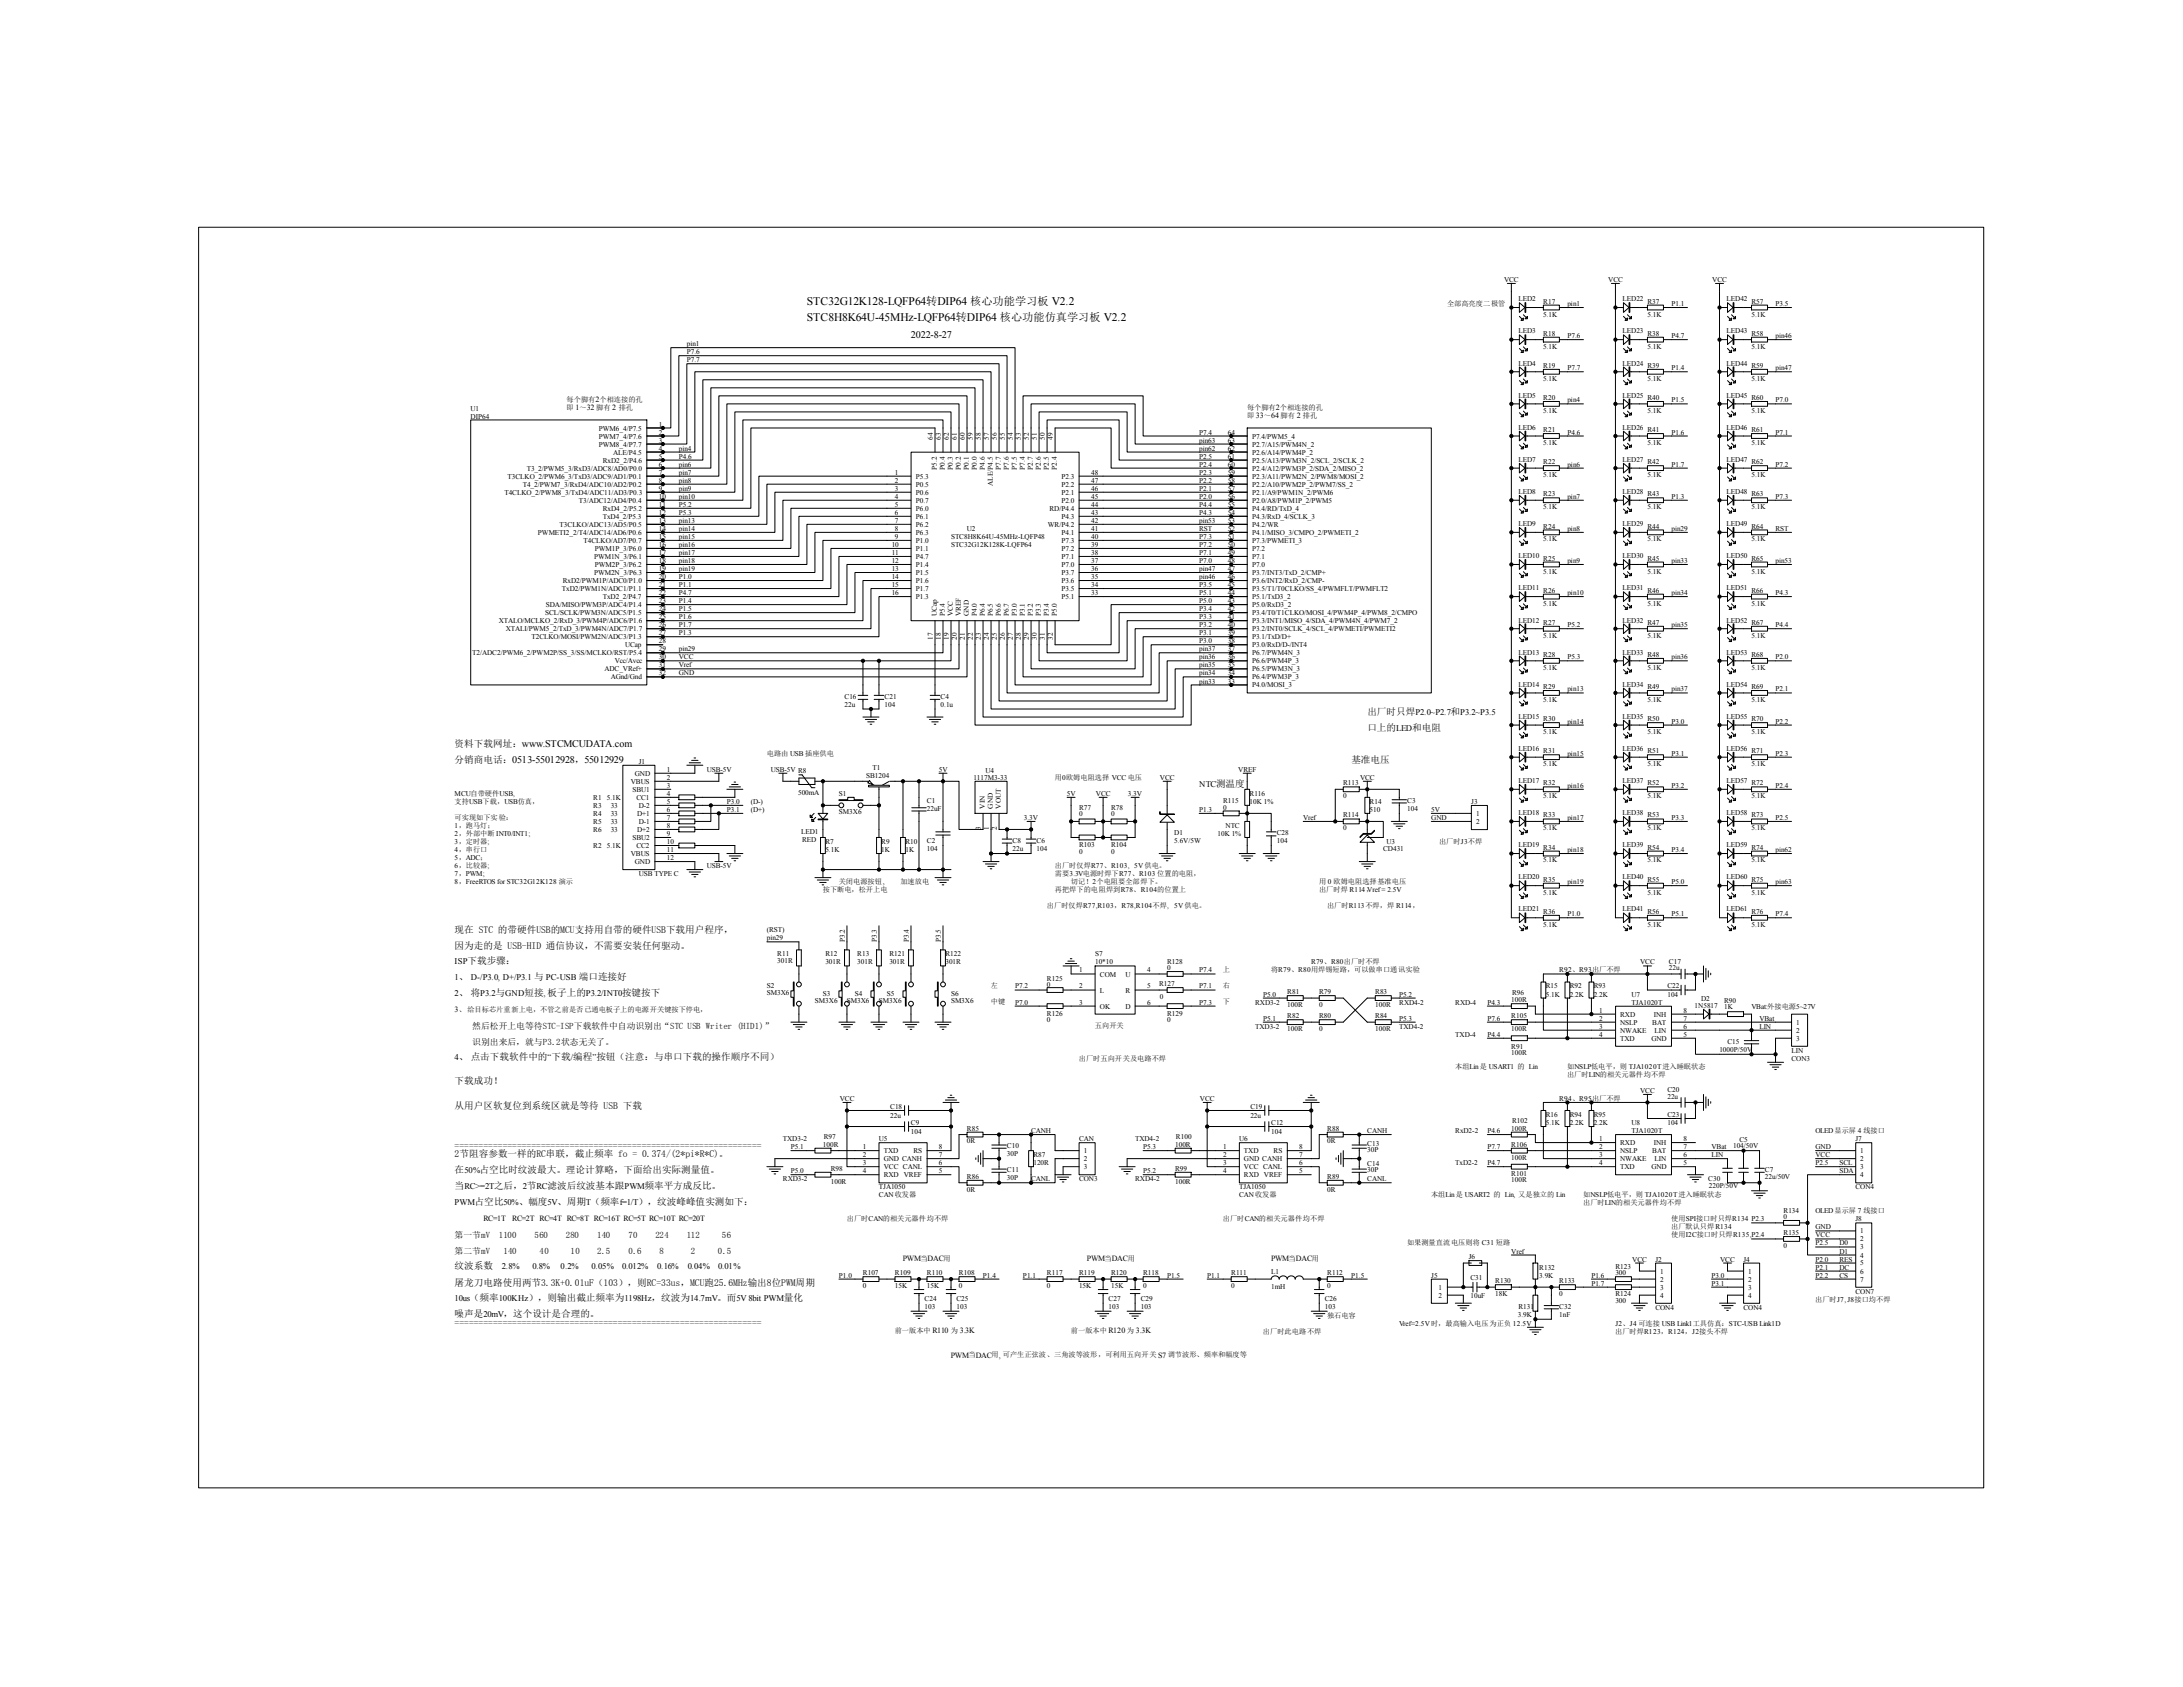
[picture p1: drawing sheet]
<svg xmlns="http://www.w3.org/2000/svg" width="279mm" height="216mm" viewBox="0 0 279 216" stroke-linecap="round" stroke-linejoin="round" font-family="sans-serif">
<defs><g id="words">
<g font-size="1.5">
<text x="103.3" y="39">STC32G12K128-LQFP64转DIP64 核心功能学习板 V2.2</text>
<text x="103.3" y="41">STC8H8K64U-45MHz-LQFP64转DIP64 核心功能仿真学习板 V2.2</text>
</g>
<text font-size="1.3" x="116.6" y="43.2">2022-8-27</text>
<g font-size="1.2">
<text x="58.2" y="95.6">资料下载网址：www.STCMCUDATA.com</text>
<text x="175" y="91.5">出厂时只焊P2.0~P2.7和P3.2~P3.5</text>
<text x="175" y="93.6">口上的LED和电阻</text>
<text x="58.2" y="97.7">分销商电话：0513-55012928，55012929</text>
<text x="173" y="97.7">基准电压</text>
<text x="58.2" y="119.4">现在 STC 的带硬件USB的MCU支持用自带的硬件USB下载用户程序，</text>
<text x="58.2" y="121.4">因为走的是 USB-HID 通信协议，不需要安装任何驱动。</text>
<text x="58.2" y="142">从用户区软复位到系统区就是等待 USB 下载</text>
<text x="58.2" y="138.8">下载成功！</text>
<text x="58.2" y="147.1">================================================================</text>
<text x="58.2" y="148.1">2节阻容参数一样的RC串联，截止频率 fo = 0.374/(2*pi*R*C)。</text>
<text x="58.2" y="150.1">在50%占空比时纹波最大。理论计算略，下面给出实际测量值。</text>
<text x="58.2" y="152.1">当RC&gt;=2T之后，2节RC滤波后纹波基本跟PWM频率平方成反比。</text>
<text x="58.2" y="162.4">纹波系数</text>
<text x="58.2" y="164.6">屠龙刀电路使用两节3.3K+0.01uF（103），则RC=33us，MCU跑25.6MHz输出8位PWM周期</text>
<text x="58.2" y="168.6">噪声是20mV，这个设计是合理的。</text>
<text x="58.2" y="169.7">================================================================</text>
</g>
<g font-size="1.1">
<text x="153.5" y="100.7">NTC测温度</text>
<text x="58.2" y="123.4">ISP下载步骤：</text>
<text x="58.2" y="125.4">1、 D-/P3.0, D+/P3.1 与 PC-USB 端口连接好</text>
<text x="58.2" y="127.5">2、 将P3.2与GND短接, 板子上的P3.2/INT0按键按下</text>
<text x="60.4" y="131.7">然后松开上电等待STC-ISP下载软件中自动识别出“STC USB Writer (HID1)”</text>
<text x="58.2" y="135.7">4、 点击下载软件中的“下载/编程”按钮（注意：与串口下载的操作顺序不同）</text>
<text x="60.4" y="133.7">识别出来后，就与P3.2状态无关了。</text>
<text x="58.2" y="154.2">PWM占空比50%、幅度5V、周期T（频率f=1/T），纹波峰峰值实测如下：</text>
<text x="58.2" y="158.4">第一节mV</text>
<text x="58.2" y="160.5">第二节mV</text>
<text x="63.8" y="158.4">1100</text>
<text x="64.4" y="160.5">140</text>
<text x="68.4" y="158.4">560</text>
<text x="69.1" y="160.5">40</text>
<text x="72.4" y="158.4">280</text>
<text x="73" y="160.5">10</text>
<text x="76.4" y="158.4">140</text>
<text x="76.4" y="160.5">2.5</text>
<text x="80.4" y="160.5">0.6</text>
<text x="80.4" y="158.4">70</text>
<text x="83.9" y="158.4">224</text>
<text x="84.4" y="160.5">8</text>
<text x="87.9" y="158.4">112</text>
<text x="88.4" y="160.5">2</text>
<text x="91.9" y="160.5">0.5</text>
<text x="92.4" y="158.4">56</text>
<text x="58.2" y="166.5">10us（频率100KHz），则输出截止频率为1198Hz，纹波为14.7mV。而5V 8bit PWM量化</text>
<text x="64.2" y="162.4">2.8%</text>
<text x="68.1" y="162.4">0.8%</text>
<text x="71.7" y="162.4">0.2%</text>
<text x="75.7" y="162.4">0.05%</text>
<text x="79.6" y="162.4">0.012%</text>
<text x="84.1" y="162.4">0.16%</text>
<text x="88" y="162.4">0.04%</text>
<text x="91.9" y="162.4">0.01%</text>
</g>
<g font-size="1">
<text x="58.2" y="129.6">3、 给目标芯片重新上电，不管之前是否已通电板子上的电源开关键按下停电，</text>
<text x="61.9" y="156.3">RC=1T</text>
<text x="65.6" y="156.3">RC=2T RC=4T RC=8T RC=16T RC=5T RC=10T RC=20T</text>
<text x="115.6" y="161.4">PWM当DAC用</text>
<text x="139.1" y="161.4">PWM当DAC用</text>
<text x="162.7" y="161.4">PWM当DAC用</text>
<text x="121.7" y="173.7">PWM当DAC用, 可产生正弦波、三角波等波形，可利用五向开关 S7 调节波形、频率和幅度等</text>
</g>
<g font-size=".9">
<text x="185.2" y="39.1">全部高亮度二极管</text>
<text x="192.5" y="36.1">VCC</text>
<text x="194.3" y="38.6">LED2</text>
<text x="197.5" y="38.9">R17</text>
<text x="197.5" y="40.5">5.1K</text>
<text x="200.6" y="39.2">pin1</text>
<text x="205.8" y="36.1">VCC</text>
<text x="207.7" y="38.6">LED22</text>
<text x="210.9" y="38.9">R37</text>
<text x="210.9" y="40.5">5.1K</text>
<text x="213.9" y="39.2">P1.1</text>
<text x="219.1" y="36.1">VCC</text>
<text x="221" y="38.6">LED42</text>
<text x="224.2" y="38.9">R57</text>
<text x="224.2" y="40.5">5.1K</text>
<text x="227.2" y="39.2">P3.5</text>
<text x="87.9" y="44.3">pin1</text>
<text x="87.9" y="45.3">P7.6</text>
<text x="87.9" y="46.4">P7.7</text>
<text x="194.3" y="42.7">LED3</text>
<text x="194.3" y="46.8">LED4</text>
<text x="197.5" y="43">R18</text>
<text x="197.5" y="44.6">5.1K</text>
<text x="197.5" y="47.1">R19</text>
<text x="200.6" y="43.3">P7.6</text>
<text x="200.6" y="47.4">P7.7</text>
<text x="207.7" y="42.7">LED23</text>
<text x="207.7" y="46.8">LED24</text>
<text x="210.9" y="43">R38</text>
<text x="210.9" y="44.6">5.1K</text>
<text x="210.9" y="47.1">R39</text>
<text x="213.9" y="43.3">P4.7</text>
<text x="213.9" y="47.4">P1.4</text>
<text x="221" y="42.7">LED43</text>
<text x="221" y="46.8">LED44</text>
<text x="224.2" y="43">R58</text>
<text x="224.2" y="44.6">5.1K</text>
<text x="224.2" y="47.1">R59</text>
<text x="227.2" y="43.3">pin46</text>
<text x="227.2" y="47.4">pin47</text>
<text x="60.2" y="52.5">U1</text>
<text x="60.2" y="53.6">DIP64</text>
<text x="72.5" y="52.4">即 1～32 脚有 2 排孔</text>
<text x="72.5" y="51.4">每个脚有2个相连接的孔</text>
<text x="159.6" y="53.5">即 33～64 脚有 2 排孔</text>
<text x="159.6" y="52.4">每个脚有2个相连接的孔</text>
<text x="194.3" y="50.9">LED5</text>
<text x="197.5" y="48.7">5.1K</text>
<text x="197.5" y="51.2">R20</text>
<text x="197.5" y="52.9">5.1K</text>
<text x="200.6" y="51.5">pin4</text>
<text x="207.7" y="50.9">LED25</text>
<text x="210.9" y="48.7">5.1K</text>
<text x="210.9" y="51.2">R40</text>
<text x="210.9" y="52.9">5.1K</text>
<text x="213.9" y="51.5">P1.5</text>
<text x="221" y="50.9">LED45</text>
<text x="224.2" y="48.7">5.1K</text>
<text x="224.2" y="51.2">R60</text>
<text x="224.2" y="52.9">5.1K</text>
<text x="227.2" y="51.5">P7.0</text>
<text x="76.6" y="55.1">PWM6_4/P7.5</text>
<text x="76.6" y="56.1">PWM7_4/P7.6</text>
<text x="76.6" y="57.1">PWM8_4/P7.7</text>
<text x="77.1" y="59.2">RxD2_2/P4.6</text>
<text x="78.5" y="58.2">ALE/P4.5</text>
<text x="84.3" y="54.6">1</text>
<text x="84.3" y="55.6">2</text>
<text x="84.3" y="56.6">3</text>
<text x="84.3" y="57.7">4</text>
<text x="84.3" y="58.7">5</text>
<text x="84.3" y="59.7">6</text>
<text x="86.9" y="57.7">pin4</text>
<text x="86.9" y="58.7">P4.6</text>
<text x="86.9" y="59.7">pin6</text>
<text x="119.4" y="56.3" transform="rotate(-90 119.4 56.3)">64</text>
<text x="120.4" y="56.3" transform="rotate(-90 120.4 56.3)">63</text>
<text x="121.4" y="56.3" transform="rotate(-90 121.4 56.3)">62</text>
<text x="122.5" y="56.3" transform="rotate(-90 122.5 56.3)">61</text>
<text x="123.5" y="56.3" transform="rotate(-90 123.5 56.3)">60</text>
<text x="124.5" y="56.3" transform="rotate(-90 124.5 56.3)">59</text>
<text x="125.5" y="56.3" transform="rotate(-90 125.5 56.3)">58</text>
<text x="126.5" y="56.3" transform="rotate(-90 126.5 56.3)">57</text>
<text x="127.6" y="56.3" transform="rotate(-90 127.6 56.3)">56</text>
<text x="128.6" y="56.3" transform="rotate(-90 128.6 56.3)">55</text>
<text x="129.6" y="56.3" transform="rotate(-90 129.6 56.3)">54</text>
<text x="130.7" y="56.3" transform="rotate(-90 130.7 56.3)">53</text>
<text x="131.7" y="56.3" transform="rotate(-90 131.7 56.3)">52</text>
<text x="132.7" y="56.3" transform="rotate(-90 132.7 56.3)">51</text>
<text x="133.7" y="56.3" transform="rotate(-90 133.7 56.3)">50</text>
<text x="134.8" y="56.3" transform="rotate(-90 134.8 56.3)">49</text>
<text x="153.5" y="59.7">P2.4</text>
<text x="153.5" y="58.7">P2.5</text>
<text x="153.5" y="57.7">pin62</text>
<text x="153.5" y="56.6">pin63</text>
<text x="153.5" y="55.6">P7.4</text>
<text x="157.2" y="59.7">60</text>
<text x="157.2" y="58.7">61</text>
<text x="157.2" y="56.6">63</text>
<text x="157.2" y="55.6">64</text>
<text x="157.2" y="57.7">62</text>
<text x="160.2" y="59.2">P2.5/A13/PWM3N_2/SCL_2/SCLK_2</text>
<text x="160.2" y="57.1">P2.7/A15/PWM4N_2</text>
<text x="160.2" y="56.1">P7.4/PWM5_4</text>
<text x="160.2" y="58.2">P2.6/A14/PWM4P_2</text>
<text x="194.3" y="55">LED6</text>
<text x="194.3" y="59.1">LED7</text>
<text x="197.5" y="55.3">R21</text>
<text x="197.5" y="57">5.1K</text>
<text x="197.5" y="59.4">R22</text>
<text x="200.6" y="55.6">P4.6</text>
<text x="200.6" y="59.7">pin6</text>
<text x="207.7" y="55">LED26</text>
<text x="207.7" y="59.1">LED27</text>
<text x="210.9" y="55.3">R41</text>
<text x="210.9" y="57">5.1K</text>
<text x="210.9" y="59.4">R42</text>
<text x="213.9" y="55.6">P1.6</text>
<text x="213.9" y="59.7">P1.7</text>
<text x="221" y="55">LED46</text>
<text x="221" y="59.1">LED47</text>
<text x="224.2" y="55.3">R61</text>
<text x="224.2" y="57">5.1K</text>
<text x="224.2" y="59.4">R62</text>
<text x="227.2" y="55.6">P7.1</text>
<text x="227.2" y="59.7">P7.2</text>
<text x="64.6" y="63.3">T4CLKO_2/PWM8_3/TxD4/ADC11/AD3/P0.3</text>
<text x="65" y="61.3">T3CLKO_2/PWM6_3/TxD3/ADC9/AD1/P0.1</text>
<text x="66.9" y="62.3">T4_2/PWM7_3/RxD4/ADC10/AD2/P0.2</text>
<text x="67.4" y="60.2">T3_2/PWM5_3/RxD3/ADC8/AD0/P0.0</text>
<text x="74.1" y="64.3">T3/ADC12/AD4/P0.4</text>
<text x="77.1" y="65.4">RxD4_2/P5.2</text>
<text x="84.3" y="65.9">12</text>
<text x="84.3" y="60.7">7</text>
<text x="84.3" y="61.8">8</text>
<text x="84.3" y="62.8">9</text>
<text x="84.3" y="63.8">10</text>
<text x="84.3" y="64.9">11</text>
<text x="86.9" y="60.7">pin7</text>
<text x="86.9" y="61.8">pin8</text>
<text x="86.9" y="62.8">pin9</text>
<text x="86.9" y="63.8">pin10</text>
<text x="86.9" y="64.9">P5.2</text>
<text x="86.9" y="65.9">P5.3</text>
<text x="114.5" y="60.7">1</text>
<text x="114.5" y="61.8">2</text>
<text x="114.5" y="62.8">3</text>
<text x="114.5" y="63.8">4</text>
<text x="114.5" y="64.9">5</text>
<text x="114.5" y="65.9">6</text>
<text x="117.2" y="61.3">P5.3</text>
<text x="117.2" y="62.3">P0.5</text>
<text x="117.2" y="63.3">P0.6</text>
<text x="117.2" y="64.3">P0.7</text>
<text x="117.2" y="65.4">P6.0</text>
<text x="119.9" y="60.1" transform="rotate(-90 119.9 60.1)">P5.2</text>
<text x="120.9" y="60.1" transform="rotate(-90 120.9 60.1)">P0.4</text>
<text x="121.9" y="60.1" transform="rotate(-90 121.9 60.1)">P0.3</text>
<text x="123" y="60.1" transform="rotate(-90 123 60.1)">P0.2</text>
<text x="124" y="60.1" transform="rotate(-90 124 60.1)">P0.1</text>
<text x="125" y="60.1" transform="rotate(-90 125 60.1)">P0.0</text>
<text x="126" y="60.1" transform="rotate(-90 126 60.1)">P4.6</text>
<text x="127.1" y="62.2" transform="rotate(-90 127.1 62.2)">ALE/P4.5</text>
<text x="128.1" y="60.1" transform="rotate(-90 128.1 60.1)">P7.7</text>
<text x="129.1" y="60.1" transform="rotate(-90 129.1 60.1)">P7.6</text>
<text x="130.1" y="60.1" transform="rotate(-90 130.1 60.1)">P7.5</text>
<text x="131.2" y="60.1" transform="rotate(-90 131.2 60.1)">P7.4</text>
<text x="132.2" y="60.1" transform="rotate(-90 132.2 60.1)">P2.7</text>
<text x="133.2" y="60.1" transform="rotate(-90 133.2 60.1)">P2.6</text>
<text x="134.2" y="60.1" transform="rotate(-90 134.2 60.1)">P2.5</text>
<text x="134.3" y="65.4">RD/P4.4</text>
<text x="135.3" y="60.1" transform="rotate(-90 135.3 60.1)">P2.4</text>
<text x="135.9" y="64.3">P2.0</text>
<text x="135.9" y="63.3">P2.1</text>
<text x="135.9" y="62.3">P2.2</text>
<text x="135.9" y="61.3">P2.3</text>
<text x="139.7" y="65.9">43</text>
<text x="139.7" y="64.9">44</text>
<text x="139.7" y="63.8">45</text>
<text x="139.7" y="62.8">46</text>
<text x="139.7" y="61.8">47</text>
<text x="139.7" y="60.7">48</text>
<text x="153.5" y="65.9">P4.3</text>
<text x="153.5" y="64.9">P4.4</text>
<text x="153.5" y="63.8">P2.0</text>
<text x="153.5" y="62.8">P2.1</text>
<text x="153.5" y="61.8">P2.2</text>
<text x="153.5" y="60.7">P2.3</text>
<text x="157.2" y="64.9">55</text>
<text x="157.2" y="63.8">56</text>
<text x="157.2" y="62.8">57</text>
<text x="157.2" y="61.8">58</text>
<text x="157.2" y="60.7">59</text>
<text x="157.2" y="65.9">54</text>
<text x="160.2" y="65.4">P4.4/RD/TxD_4</text>
<text x="160.2" y="64.3">P2.0/A8/PWM1P_2/PWM5</text>
<text x="160.2" y="63.3">P2.1/A9/PWM1N_2/PWM6</text>
<text x="160.2" y="62.3">P2.2/A10/PWM2P_2/PWM7/SS_2</text>
<text x="160.2" y="61.3">P2.3/A11/PWM2N_2/PWM8/MOSI_2</text>
<text x="160.2" y="60.2">P2.4/A12/PWM3P_2/SDA_2/MISO_2</text>
<text x="194.3" y="63.2">LED8</text>
<text x="197.5" y="61.1">5.1K</text>
<text x="197.5" y="63.5">R23</text>
<text x="197.5" y="65.2">5.1K</text>
<text x="200.6" y="63.8">pin7</text>
<text x="207.7" y="63.2">LED28</text>
<text x="210.9" y="61.1">5.1K</text>
<text x="210.9" y="63.5">R43</text>
<text x="210.9" y="65.2">5.1K</text>
<text x="213.9" y="63.8">P1.3</text>
<text x="221" y="63.2">LED48</text>
<text x="224.2" y="61.1">5.1K</text>
<text x="224.2" y="63.5">R63</text>
<text x="224.2" y="65.2">5.1K</text>
<text x="227.2" y="63.8">P7.3</text>
<text x="68.9" y="68.5">PWMETI2_2/T4/ADC14/AD6/P0.6</text>
<text x="71.6" y="67.4">T3CLKO/ADC13/AD5/P0.5</text>
<text x="74.7" y="69.5">T4CLKO/AD7/P0.7</text>
<text x="76" y="71.5">PWM1N_3/P6.1</text>
<text x="76.1" y="70.5">PWM1P_3/P6.0</text>
<text x="77.1" y="66.4">TxD4_2/P5.3</text>
<text x="84.3" y="71">17</text>
<text x="84.3" y="70">16</text>
<text x="84.3" y="69">15</text>
<text x="84.3" y="67.9">14</text>
<text x="84.3" y="66.9">13</text>
<text x="86.9" y="66.9">pin13</text>
<text x="86.9" y="67.9">pin14</text>
<text x="86.9" y="69">pin15</text>
<text x="86.9" y="70">pin16</text>
<text x="86.9" y="71">pin17</text>
<text x="114.1" y="70">10</text>
<text x="114.1" y="71">11</text>
<text x="114.5" y="69">9</text>
<text x="114.5" y="66.9">7</text>
<text x="114.5" y="67.9">8</text>
<text x="117.2" y="69.5">P1.0</text>
<text x="117.2" y="70.5">P1.1</text>
<text x="117.2" y="71.5">P4.7</text>
<text x="117.2" y="66.4">P6.1</text>
<text x="117.2" y="67.4">P6.2</text>
<text x="117.2" y="68.5">P6.3</text>
<text x="121.7" y="69">STC8H8K64U-45MHz-LQFP48</text>
<text x="121.7" y="70">STC32G12K128K-LQFP64</text>
<text x="123.8" y="67.9">U2</text>
<text x="134.1" y="67.4">WR/P4.2</text>
<text x="135.9" y="68.5">P4.1</text>
<text x="135.9" y="66.4">P4.3</text>
<text x="135.9" y="71.5">P7.1</text>
<text x="135.9" y="70.5">P7.2</text>
<text x="135.9" y="69.5">P7.3</text>
<text x="139.7" y="67.9">41</text>
<text x="139.7" y="66.9">42</text>
<text x="139.7" y="71">38</text>
<text x="139.7" y="70">39</text>
<text x="139.7" y="69">40</text>
<text x="153.5" y="71">P7.1</text>
<text x="153.5" y="70">P7.2</text>
<text x="153.5" y="69">P7.3</text>
<text x="153.5" y="67.9">RST</text>
<text x="153.5" y="66.9">pin53</text>
<text x="157.2" y="71">49</text>
<text x="157.2" y="70">50</text>
<text x="157.2" y="69">51</text>
<text x="157.2" y="67.9">52</text>
<text x="157.2" y="66.9">53</text>
<text x="160.2" y="71.5">P7.1</text>
<text x="160.2" y="70.5">P7.2</text>
<text x="160.2" y="69.5">P7.3/PWMETI_3</text>
<text x="160.2" y="68.5">P4.1/MISO_3/CMPO_2/PWMETI_2</text>
<text x="160.2" y="67.4">P4.2/WR</text>
<text x="160.2" y="66.4">P4.3/RxD_4/SCLK_3</text>
<text x="194.3" y="67.3">LED9</text>
<text x="194.3" y="71.4">LED10</text>
<text x="197.5" y="67.6">R24</text>
<text x="197.5" y="69.3">5.1K</text>
<text x="197.5" y="71.8">R25</text>
<text x="200.6" y="67.9">pin8</text>
<text x="207.7" y="67.3">LED29</text>
<text x="207.7" y="71.4">LED30</text>
<text x="210.9" y="67.6">R44</text>
<text x="210.9" y="69.3">5.1K</text>
<text x="210.9" y="71.8">R45</text>
<text x="213.9" y="67.9">pin29</text>
<text x="221" y="67.3">LED49</text>
<text x="221" y="71.4">LED50</text>
<text x="224.2" y="67.6">R64</text>
<text x="224.2" y="69.3">5.1K</text>
<text x="224.2" y="71.8">R65</text>
<text x="227.2" y="67.9">RST</text>
<text x="69.9" y="77.7">SDA/MISO/PWM3P/ADC4/P1.4</text>
<text x="71.9" y="75.6">TxD2/PWM1N/ADC1/P1.1</text>
<text x="72" y="74.6">RxD2/PWM1P/ADC0/P1.0</text>
<text x="76" y="73.6">PWM2N_3/P6.3</text>
<text x="76.1" y="72.6">PWM2P_3/P6.2</text>
<text x="77.1" y="76.7">TxD2_2/P4.7</text>
<text x="84.3" y="77.2">23</text>
<text x="84.3" y="76.2">22</text>
<text x="84.3" y="75.1">21</text>
<text x="84.3" y="74.1">20</text>
<text x="84.3" y="73.1">19</text>
<text x="84.3" y="72">18</text>
<text x="86.9" y="72">pin18</text>
<text x="86.9" y="73.1">pin19</text>
<text x="86.9" y="74.1">P1.0</text>
<text x="86.9" y="75.1">P1.1</text>
<text x="86.9" y="76.2">P4.7</text>
<text x="86.9" y="77.2">P1.4</text>
<text x="114.1" y="76.2">16</text>
<text x="114.1" y="72">12</text>
<text x="114.1" y="73.1">13</text>
<text x="114.1" y="74.1">14</text>
<text x="114.1" y="75.1">15</text>
<text x="117.2" y="76.7">P1.3</text>
<text x="117.2" y="72.6">P1.4</text>
<text x="117.2" y="73.6">P1.5</text>
<text x="117.2" y="74.6">P1.6</text>
<text x="117.2" y="75.6">P1.7</text>
<text x="135.9" y="76.7">P5.1</text>
<text x="135.9" y="75.6">P3.5</text>
<text x="135.9" y="74.6">P3.6</text>
<text x="135.9" y="73.6">P3.7</text>
<text x="135.9" y="72.6">P7.0</text>
<text x="139.7" y="76.2">33</text>
<text x="139.7" y="75.1">34</text>
<text x="139.7" y="74.1">35</text>
<text x="139.7" y="73.1">36</text>
<text x="139.7" y="72">37</text>
<text x="153.5" y="77.2">P5.0</text>
<text x="153.5" y="76.2">P5.1</text>
<text x="153.5" y="75.1">P3.5</text>
<text x="153.5" y="74.1">pin46</text>
<text x="153.5" y="73.1">pin47</text>
<text x="153.5" y="72">P7.0</text>
<text x="157.2" y="77.2">43</text>
<text x="157.2" y="76.2">44</text>
<text x="157.2" y="75.1">45</text>
<text x="157.2" y="74.1">46</text>
<text x="157.2" y="73.1">47</text>
<text x="157.2" y="72">48</text>
<text x="160.2" y="77.7">P5.0/RxD3_2</text>
<text x="160.2" y="76.7">P5.1/TxD3_2</text>
<text x="160.2" y="75.6">P3.5/T1/T0CLKO/SS_4/PWMFLT/PWMFLT2</text>
<text x="160.2" y="74.6">P3.6/INT2/RxD_2/CMP-</text>
<text x="160.2" y="73.6">P3.7/INT3/TxD_2/CMP+</text>
<text x="160.2" y="72.6">P7.0</text>
<text x="194.3" y="75.5">LED11</text>
<text x="197.5" y="73.4">5.1K</text>
<text x="197.5" y="75.9">R26</text>
<text x="197.5" y="77.5">5.1K</text>
<text x="200.6" y="72">pin9</text>
<text x="200.6" y="76.2">pin10</text>
<text x="207.7" y="75.5">LED31</text>
<text x="210.9" y="73.4">5.1K</text>
<text x="210.9" y="75.9">R46</text>
<text x="210.9" y="77.5">5.1K</text>
<text x="213.9" y="72">pin33</text>
<text x="213.9" y="76.2">pin34</text>
<text x="221" y="75.5">LED51</text>
<text x="224.2" y="73.4">5.1K</text>
<text x="224.2" y="75.9">R66</text>
<text x="224.2" y="77.5">5.1K</text>
<text x="227.2" y="72">pin53</text>
<text x="227.2" y="76.2">P4.3</text>
<text x="60.4" y="83.9">T2/ADC2/PWM6_2/PWM2P/SS_3/SS/MCLKO/RST/P5.4</text>
<text x="63.8" y="79.8">XTALO/MCLKO_2/RxD_3/PWM4P/ADC6/P1.6</text>
<text x="64.7" y="80.8">XTALI/PWM5_2/TxD_3/PWM4N/ADC7/P1.7</text>
<text x="68" y="81.8">T2CLKO/MOSI/PWM2N/ADC3/P1.3</text>
<text x="69.8" y="78.7">SCL/SCLK/PWM3N/ADC5/P1.5</text>
<text x="80" y="82.8">UCap</text>
<text x="84.3" y="83.3">29</text>
<text x="84.3" y="82.3">28</text>
<text x="84.3" y="81.3">27</text>
<text x="84.3" y="80.3">26</text>
<text x="84.3" y="79.2">25</text>
<text x="84.3" y="78.2">24</text>
<text x="86.9" y="78.2">P1.5</text>
<text x="86.9" y="79.2">P1.6</text>
<text x="86.9" y="80.3">P1.7</text>
<text x="86.9" y="81.3">P1.3</text>
<text x="86.9" y="83.3">pin29</text>
<text x="119.4" y="81.9" transform="rotate(-90 119.4 81.9)">17</text>
<text x="119.9" y="78.8" transform="rotate(-90 119.9 78.8)">UCap</text>
<text x="120.4" y="81.9" transform="rotate(-90 120.4 81.9)">18</text>
<text x="120.9" y="78.8" transform="rotate(-90 120.9 78.8)">P5.4</text>
<text x="121.4" y="81.9" transform="rotate(-90 121.4 81.9)">19</text>
<text x="121.9" y="78.8" transform="rotate(-90 121.9 78.8)">VCC</text>
<text x="122.5" y="81.9" transform="rotate(-90 122.5 81.9)">20</text>
<text x="123" y="78.8" transform="rotate(-90 123 78.8)">VREF</text>
<text x="123.5" y="81.9" transform="rotate(-90 123.5 81.9)">21</text>
<text x="124" y="78.8" transform="rotate(-90 124 78.8)">GND</text>
<text x="124.5" y="81.9" transform="rotate(-90 124.5 81.9)">22</text>
<text x="125" y="78.8" transform="rotate(-90 125 78.8)">P4.0</text>
<text x="125.5" y="81.9" transform="rotate(-90 125.5 81.9)">23</text>
<text x="126" y="78.8" transform="rotate(-90 126 78.8)">P6.4</text>
<text x="126.5" y="81.9" transform="rotate(-90 126.5 81.9)">24</text>
<text x="127.1" y="78.8" transform="rotate(-90 127.1 78.8)">P6.5</text>
<text x="127.6" y="81.9" transform="rotate(-90 127.6 81.9)">25</text>
<text x="128.1" y="78.8" transform="rotate(-90 128.1 78.8)">P6.6</text>
<text x="128.6" y="81.9" transform="rotate(-90 128.6 81.9)">26</text>
<text x="129.1" y="78.8" transform="rotate(-90 129.1 78.8)">P6.7</text>
<text x="129.6" y="81.9" transform="rotate(-90 129.6 81.9)">27</text>
<text x="130.1" y="78.8" transform="rotate(-90 130.1 78.8)">P3.0</text>
<text x="130.7" y="81.9" transform="rotate(-90 130.7 81.9)">28</text>
<text x="131.2" y="78.8" transform="rotate(-90 131.2 78.8)">P3.1</text>
<text x="131.7" y="81.9" transform="rotate(-90 131.7 81.9)">29</text>
<text x="132.2" y="78.8" transform="rotate(-90 132.2 78.8)">P3.2</text>
<text x="132.7" y="81.9" transform="rotate(-90 132.7 81.9)">30</text>
<text x="133.2" y="78.8" transform="rotate(-90 133.2 78.8)">P3.3</text>
<text x="133.7" y="81.9" transform="rotate(-90 133.7 81.9)">31</text>
<text x="134.2" y="78.8" transform="rotate(-90 134.2 78.8)">P3.4</text>
<text x="134.8" y="81.9" transform="rotate(-90 134.8 81.9)">32</text>
<text x="135.3" y="78.8" transform="rotate(-90 135.3 78.8)">P5.0</text>
<text x="153.5" y="83.3">pin37</text>
<text x="153.5" y="82.3">P3.0</text>
<text x="153.5" y="81.3">P3.1</text>
<text x="153.5" y="80.3">P3.2</text>
<text x="153.5" y="79.2">P3.3</text>
<text x="153.5" y="78.2">P3.4</text>
<text x="157.2" y="78.2">42</text>
<text x="157.2" y="79.2">41</text>
<text x="157.2" y="80.3">40</text>
<text x="157.2" y="81.3">39</text>
<text x="157.2" y="82.3">38</text>
<text x="157.2" y="83.3">37</text>
<text x="160.2" y="78.7">P3.4/T0/T1CLKO/MOSI_4/PWM4P_4/PWM8_2/CMPO</text>
<text x="160.2" y="79.8">P3.3/INT1/MISO_4/SDA_4/PWM4N_4/PWM7_2</text>
<text x="160.2" y="80.8">P3.2/INT0/SCLK_4/SCL_4/PWMETI/PWMETI2</text>
<text x="160.2" y="81.8">P3.1/TxD/D+</text>
<text x="160.2" y="82.8">P3.0/RxD/D-/INT4</text>
<text x="160.2" y="83.9">P6.7/PWM4N_3</text>
<text x="194.3" y="79.7">LED12</text>
<text x="194.3" y="83.8">LED13</text>
<text x="197.5" y="80">R27</text>
<text x="197.5" y="81.6">5.1K</text>
<text x="200.6" y="80.3">P5.2</text>
<text x="207.7" y="79.7">LED32</text>
<text x="207.7" y="83.8">LED33</text>
<text x="210.9" y="80">R47</text>
<text x="210.9" y="81.6">5.1K</text>
<text x="213.9" y="80.3">pin35</text>
<text x="221" y="79.7">LED52</text>
<text x="221" y="83.8">LED53</text>
<text x="224.2" y="80">R67</text>
<text x="224.2" y="81.6">5.1K</text>
<text x="227.2" y="80.3">P4.4</text>
<text x="77.4" y="85.9">ADC_VRef+</text>
<text x="78.2" y="86.9">AGnd/Gnd</text>
<text x="78.7" y="84.9">Vcc/Avcc</text>
<text x="84.3" y="85.4">31</text>
<text x="84.3" y="84.4">30</text>
<text x="84.3" y="86.4">32</text>
<text x="86.9" y="84.4">VCC</text>
<text x="86.9" y="85.4">Vref</text>
<text x="86.9" y="86.4">GND</text>
<text x="108.1" y="89.4">C16</text>
<text x="113.2" y="89.4">C21</text>
<text x="120.4" y="89.4">C4</text>
<text x="153.5" y="87.5">pin33</text>
<text x="153.5" y="86.4">pin34</text>
<text x="153.5" y="85.4">pin35</text>
<text x="153.5" y="84.4">pin36</text>
<text x="157.2" y="84.4">36</text>
<text x="157.2" y="85.4">35</text>
<text x="157.2" y="86.4">34</text>
<text x="157.2" y="87.5">33</text>
<text x="160.2" y="84.9">P6.6/PWM4P_3</text>
<text x="160.2" y="85.9">P6.5/PWM3N_3</text>
<text x="160.2" y="86.9">P6.4/PWM3P_3</text>
<text x="160.2" y="88">P4.0/MOSI_3</text>
<text x="194.3" y="87.9">LED14</text>
<text x="197.5" y="84.1">R28</text>
<text x="197.5" y="85.7">5.1K</text>
<text x="197.5" y="88.2">R29</text>
<text x="197.5" y="89.8">5.1K</text>
<text x="200.6" y="84.4">P5.3</text>
<text x="200.6" y="88.5">pin13</text>
<text x="207.7" y="87.9">LED34</text>
<text x="210.9" y="84.1">R48</text>
<text x="210.9" y="85.7">5.1K</text>
<text x="210.9" y="88.2">R49</text>
<text x="210.9" y="89.8">5.1K</text>
<text x="213.9" y="84.4">pin36</text>
<text x="213.9" y="88.5">pin37</text>
<text x="221" y="87.9">LED54</text>
<text x="224.2" y="84.1">R68</text>
<text x="224.2" y="85.7">5.1K</text>
<text x="224.2" y="88.2">R69</text>
<text x="224.2" y="89.8">5.1K</text>
<text x="227.2" y="84.4">P2.0</text>
<text x="227.2" y="88.5">P2.1</text>
<text x="108.1" y="90.4">22u</text>
<text x="113.2" y="90.4">104</text>
<text x="120.4" y="90.4">0.1u</text>
<text x="194.3" y="92">LED15</text>
<text x="197.5" y="92.3">R30</text>
<text x="197.5" y="94">5.1K</text>
<text x="200.6" y="92.6">pin14</text>
<text x="207.7" y="92">LED35</text>
<text x="210.9" y="92.3">R50</text>
<text x="210.9" y="94">5.1K</text>
<text x="213.9" y="92.6">P3.0</text>
<text x="221" y="92">LED55</text>
<text x="224.2" y="92.3">R70</text>
<text x="224.2" y="94">5.1K</text>
<text x="227.2" y="92.6">P2.2</text>
<text x="58.2" y="101.8">MCU自带硬件USB,</text>
<text x="80.7" y="100.3">VBUS</text>
<text x="80.9" y="101.3">SBU1</text>
<text x="81.3" y="99.3">GND</text>
<text x="81.8" y="97.7">J1</text>
<text x="85.3" y="98.8">1</text>
<text x="85.3" y="99.8">2</text>
<text x="85.3" y="100.8">3</text>
<text x="85.3" y="101.8">4</text>
<text x="90.5" y="98.8">USB-5V</text>
<text x="98.1" y="96.7">电路由 USB 插座供电</text>
<text x="98.7" y="98.8">USB-5V R8</text>
<text x="102.1" y="101.7">500mA</text>
<text x="107.4" y="101.8">S1</text>
<text x="110.8" y="99.6">SB1204</text>
<text x="111.7" y="98.6">T1</text>
<text x="120.2" y="98.8">5V</text>
<text x="124.6" y="99.8">1117M3-33</text>
<text x="126.1" y="98.9">U4</text>
<text x="135" y="99.8">用0欧姆电阻选择 VCC 电压</text>
<text x="136.6" y="101.8">5V</text>
<text x="140.3" y="101.8">VCC</text>
<text x="144.3" y="101.8">3.3V</text>
<text x="148.5" y="99.8">VCC</text>
<text x="158.5" y="98.8">VREF</text>
<text x="159.9" y="101.8">R116</text>
<text x="171.9" y="100.5">R113</text>
<text x="174.1" y="99.8">VCC</text>
<text x="194.3" y="96.1">LED16</text>
<text x="194.3" y="100.2">LED17</text>
<text x="197.5" y="96.4">R31</text>
<text x="197.5" y="98.1">5.1K</text>
<text x="197.5" y="100.5">R32</text>
<text x="200.6" y="96.7">pin15</text>
<text x="200.6" y="100.8">pin16</text>
<text x="207.7" y="96.1">LED36</text>
<text x="207.7" y="100.2">LED37</text>
<text x="210.9" y="96.4">R51</text>
<text x="210.9" y="98.1">5.1K</text>
<text x="210.9" y="100.5">R52</text>
<text x="213.9" y="96.7">P3.1</text>
<text x="213.9" y="100.8">P3.2</text>
<text x="221" y="96.1">LED56</text>
<text x="221" y="100.2">LED57</text>
<text x="224.2" y="96.4">R71</text>
<text x="224.2" y="98.1">5.1K</text>
<text x="224.2" y="100.5">R72</text>
<text x="227.2" y="96.7">P2.3</text>
<text x="227.2" y="100.8">P2.4</text>
<text x="58.2" y="104.9">可实现如下实验：</text>
<text x="58.2" y="102.9">支持USB下载，USB仿真，</text>
<text x="58.2" y="106">1，跑马灯；</text>
<text x="58.2" y="107">2，外部中断 INT0/INT1;</text>
<text x="75.9" y="102.4">R1</text>
<text x="75.9" y="103.4">R3</text>
<text x="75.9" y="104.4">R4</text>
<text x="75.9" y="105.4">R5</text>
<text x="75.9" y="106.5">R6</text>
<text x="77.7" y="102.4">5.1K</text>
<text x="78.2" y="103.4">33</text>
<text x="78.2" y="104.4">33</text>
<text x="78.2" y="105.4">33</text>
<text x="78.2" y="106.5">33</text>
<text x="80.9" y="107.5">SBU2</text>
<text x="81.4" y="102.4">CC1</text>
<text x="81.6" y="104.4">D+1</text>
<text x="81.6" y="106.5">D+2</text>
<text x="81.8" y="103.4">D-2</text>
<text x="81.8" y="105.4">D-1</text>
<text x="85.3" y="102.9">5</text>
<text x="85.3" y="103.9">6</text>
<text x="85.3" y="104.9">7</text>
<text x="85.3" y="106">8</text>
<text x="85.3" y="107">9</text>
<text x="93" y="102.9">P3.0</text>
<text x="93" y="103.9">P3.1</text>
<text x="96.1" y="103.9">(D+)</text>
<text x="96.1" y="102.9">(D-)</text>
<text x="102.5" y="106.7">LED1</text>
<text x="102.7" y="107.7">RED</text>
<text x="107.4" y="104.2">SM3X6</text>
<text x="118.6" y="107.9">C2</text>
<text x="118.6" y="102.8">C1</text>
<text x="118.6" y="103.8">22uF</text>
<text x="125.5" y="106.2" transform="rotate(-90 125.5 106.2)">3</text>
<text x="126" y="103.5" transform="rotate(-90 126 103.5)">VIN</text>
<text x="126.5" y="106.2" transform="rotate(-90 126.5 106.2)">1</text>
<text x="127.1" y="103.5" transform="rotate(-90 127.1 103.5)">GND</text>
<text x="127.6" y="106.2" transform="rotate(-90 127.6 106.2)">2</text>
<text x="128.1" y="103.5" transform="rotate(-90 128.1 103.5)">VOUT</text>
<text x="129.6" y="107.9">C8</text>
<text x="131" y="104.9">3.3V</text>
<text x="132.7" y="107.9">C6</text>
<text x="138.1" y="103.6">R77</text>
<text x="138.1" y="104.4">0</text>
<text x="142.2" y="103.6">R78</text>
<text x="142.2" y="104.4">0</text>
<text x="150.3" y="106.9">D1</text>
<text x="150.3" y="107.9">5.6V/5W</text>
<text x="153.5" y="103.9">P1.3</text>
<text x="155.8" y="107">10K 1%</text>
<text x="156.5" y="102.8">R115</text>
<text x="156.5" y="103.6">0</text>
<text x="156.9" y="106">NTC</text>
<text x="159.9" y="102.9">10K 1%</text>
<text x="163.4" y="106.9">C28</text>
<text x="163.4" y="107.9">104</text>
<text x="166.8" y="104.9">Vref</text>
<text x="171.9" y="102.2">0</text>
<text x="171.9" y="104.6">R114</text>
<text x="171.9" y="106.3">0</text>
<text x="175.3" y="102.9">R14</text>
<text x="175.3" y="103.9">510</text>
<text x="180.1" y="102.8">C3</text>
<text x="180.1" y="103.8">104</text>
<text x="183.2" y="103.9">5V</text>
<text x="183.2" y="104.9">GND</text>
<text x="184.2" y="108">出厂时J3不焊</text>
<text x="188.3" y="102.9">J3</text>
<text x="188.9" y="104.4">1</text>
<text x="188.9" y="105.4">2</text>
<text x="194.3" y="104.3">LED18</text>
<text x="197.5" y="102.2">5.1K</text>
<text x="197.5" y="104.6">R33</text>
<text x="197.5" y="106.3">5.1K</text>
<text x="200.6" y="104.9">pin17</text>
<text x="207.7" y="104.3">LED38</text>
<text x="210.9" y="102.2">5.1K</text>
<text x="210.9" y="104.6">R53</text>
<text x="210.9" y="106.3">5.1K</text>
<text x="213.9" y="104.9">P3.3</text>
<text x="221" y="104.3">LED58</text>
<text x="224.2" y="102.2">5.1K</text>
<text x="224.2" y="104.6">R73</text>
<text x="224.2" y="106.3">5.1K</text>
<text x="227.2" y="104.9">P2.5</text>
<text x="58.2" y="108">3，定时器;</text>
<text x="58.2" y="109">4，串行口</text>
<text x="58.2" y="110.1">5，ADC；</text>
<text x="58.2" y="111.1">6，比较器;</text>
<text x="58.2" y="112.1">7，PWM;</text>
<text x="58.2" y="113.1">8，FreeRTOS for STC32G12K128 演示</text>
<text x="75.9" y="108.5">R2</text>
<text x="77.7" y="108.5">5.1K</text>
<text x="80.7" y="109.6">VBUS</text>
<text x="81.3" y="110.6">GND</text>
<text x="81.4" y="108.5">CC2</text>
<text x="81.8" y="112.1">USB TYPE C</text>
<text x="85.3" y="109">11</text>
<text x="85.3" y="110.1">12</text>
<text x="85.3" y="108">10</text>
<text x="90.5" y="111.1">USB-5V</text>
<text x="105.6" y="108">R7</text>
<text x="105.6" y="109">5.1K</text>
<text x="107.4" y="113.1">关闭电源按钮,</text>
<text x="112.8" y="108">R9</text>
<text x="112.8" y="109">1K</text>
<text x="115.3" y="113.1">加速放电</text>
<text x="115.9" y="108">R10</text>
<text x="115.9" y="109">1K</text>
<text x="118.6" y="108.9">104</text>
<text x="129.6" y="108.9">22u</text>
<text x="132.7" y="108.9">104</text>
<text x="135" y="111.1">出厂时仅焊R77、R103, 5V供电。</text>
<text x="135" y="112.1">需要3.3V电源时焊下R77、R103 位置的电阻，</text>
<text x="137.1" y="113.1">切记！2个电阻要全部焊下。</text>
<text x="138.1" y="108.4">R103</text>
<text x="138.1" y="109.3">0</text>
<text x="142.2" y="108.4">R104</text>
<text x="142.2" y="109.3">0</text>
<text x="168.8" y="113.1">用 0 欧姆电阻选择基准电压</text>
<text x="177" y="108.9">CD431</text>
<text x="177.5" y="108">U3</text>
<text x="194.3" y="108.4">LED19</text>
<text x="194.3" y="112.5">LED20</text>
<text x="197.5" y="108.7">R34</text>
<text x="197.5" y="110.4">5.1K</text>
<text x="197.5" y="112.9">R35</text>
<text x="200.6" y="109">pin18</text>
<text x="200.6" y="113.1">pin19</text>
<text x="207.7" y="108.4">LED39</text>
<text x="207.7" y="112.5">LED40</text>
<text x="210.9" y="108.7">R54</text>
<text x="210.9" y="110.4">5.1K</text>
<text x="210.9" y="112.9">R55</text>
<text x="213.9" y="109">P3.4</text>
<text x="213.9" y="113.1">P5.0</text>
<text x="221" y="108.4">LED59</text>
<text x="221" y="112.5">LED60</text>
<text x="224.2" y="108.7">R74</text>
<text x="224.2" y="110.4">5.1K</text>
<text x="224.2" y="112.9">R75</text>
<text x="227.2" y="109">pin62</text>
<text x="227.2" y="113.1">pin63</text>
<text x="98.1" y="119.3">(RST)</text>
<text x="105.3" y="114.1">按下断电，松开上电</text>
<text x="134" y="116.2">出厂时仅焊R77,R103，R78,R104不焊,</text>
<text x="135" y="114.2">再把焊下的电阻焊到R78、R104的位置上</text>
<text x="150.3" y="116.2">5V供电。</text>
<text x="168.8" y="114.2">出厂时焊 R114，</text>
<text x="169.9" y="116.2">出厂时R113不焊，焊 R114，</text>
<text x="175" y="114.2">Vref = 2.5V</text>
<text x="194.3" y="116.6">LED21</text>
<text x="197.5" y="114.5">5.1K</text>
<text x="197.5" y="117">R36</text>
<text x="197.5" y="118.6">5.1K</text>
<text x="200.6" y="117.3">P1.0</text>
<text x="207.7" y="116.6">LED41</text>
<text x="210.9" y="114.5">5.1K</text>
<text x="210.9" y="117">R56</text>
<text x="210.9" y="118.6">5.1K</text>
<text x="213.9" y="117.3">P5.1</text>
<text x="221" y="116.6">LED61</text>
<text x="224.2" y="114.5">5.1K</text>
<text x="224.2" y="117">R76</text>
<text x="224.2" y="118.6">5.1K</text>
<text x="227.2" y="117.3">P7.4</text>
<text x="98.1" y="120.3">pin29</text>
<text x="99.5" y="122.3">R11</text>
<text x="99.5" y="123.2">301R</text>
<text x="105.6" y="122.4">R12</text>
<text x="105.6" y="123.4">301R</text>
<text x="108.1" y="120.6" transform="rotate(-90 108.1 120.6)">P3.2</text>
<text x="109.7" y="122.4">R13</text>
<text x="109.7" y="123.4">301R</text>
<text x="112.2" y="120.6" transform="rotate(-90 112.2 120.6)">P3.3</text>
<text x="113.8" y="122.4">R121</text>
<text x="113.8" y="123.4">301R</text>
<text x="116.3" y="120.6" transform="rotate(-90 116.3 120.6)">P3.4</text>
<text x="120.4" y="120.6" transform="rotate(-90 120.4 120.6)">P3.5</text>
<text x="121" y="122.4">R122</text>
<text x="121" y="123.4">301R</text>
<text x="134" y="125.5">R125</text>
<text x="138.1" y="124.5">1</text>
<text x="140.2" y="122.4">S7</text>
<text x="140.2" y="123.4">10*10</text>
<text x="140.8" y="125">COM</text>
<text x="144.1" y="125">U</text>
<text x="146.8" y="124.5">4</text>
<text x="149.4" y="123.4">R128</text>
<text x="149.4" y="124.2">0</text>
<text x="153.5" y="124.5">P7.4</text>
<text x="156.5" y="124.4">上</text>
<text x="162.7" y="124.4">将R79、R80用焊锡短路，可以做串口通讯实验</text>
<text x="167.8" y="123.4">R79、R80出厂时不焊</text>
<text x="199.6" y="124.5">R92、R93出厂不焊</text>
<text x="209.9" y="123.4">VCC</text>
<text x="213.6" y="123.3">C17</text>
<text x="213.6" y="124.2">22u</text>
<text x="98.1" y="126.4">S2</text>
<text x="98.1" y="127.3">SM3X6</text>
<text x="104.3" y="128.4">SM3X6</text>
<text x="105.3" y="127.4">S3</text>
<text x="108.4" y="128.4">SM3X6</text>
<text x="109.4" y="127.4">S4</text>
<text x="112.5" y="128.4">SM3X6</text>
<text x="113.5" y="127.4">S5</text>
<text x="121.7" y="127.4">S6</text>
<text x="121.7" y="128.4">SM3X6</text>
<text x="126.8" y="126.5">左</text>
<text x="126.8" y="128.6">中键</text>
<text x="129.9" y="126.5">P7.2</text>
<text x="129.9" y="128.6">P7.0</text>
<text x="134" y="126.3">0</text>
<text x="134" y="130">R126</text>
<text x="134" y="130.8">0</text>
<text x="138.1" y="126.5">2</text>
<text x="138.1" y="128.6">3</text>
<text x="140.1" y="131.6">五向开关</text>
<text x="140.8" y="127">L</text>
<text x="140.8" y="129.1">OK</text>
<text x="144.1" y="127">R</text>
<text x="144.1" y="129.1">D</text>
<text x="146.8" y="126.5">5</text>
<text x="146.8" y="128.6">6</text>
<text x="148.3" y="126.2">R127</text>
<text x="148.5" y="127.9">0</text>
<text x="149.4" y="130">R129</text>
<text x="149.4" y="130.8">0</text>
<text x="153.5" y="126.5">P7.1</text>
<text x="153.5" y="128.6">P7.3</text>
<text x="156.5" y="126.5">右</text>
<text x="156.5" y="128.6">下</text>
<text x="160.6" y="131.6">TXD3-2</text>
<text x="160.6" y="128.6">RXD3-2</text>
<text x="161.7" y="130.6">P5.1</text>
<text x="161.7" y="127.5">P5.0</text>
<text x="164.8" y="127.2">R81</text>
<text x="164.8" y="128.9">100R</text>
<text x="164.8" y="130.3">R82</text>
<text x="164.8" y="132">100R</text>
<text x="168.8" y="127.2">R79</text>
<text x="168.8" y="128.9">0</text>
<text x="168.8" y="130.3">R80</text>
<text x="168.8" y="132">0</text>
<text x="176" y="127.2">R83</text>
<text x="176" y="128.9">100R</text>
<text x="176" y="130.3">R84</text>
<text x="176" y="132">100R</text>
<text x="179.1" y="127.5">P5.2</text>
<text x="179.1" y="130.6">P5.3</text>
<text x="179.1" y="131.6">TXD4-2</text>
<text x="179.1" y="128.6">RXD4-2</text>
<text x="186.3" y="128.6">RXD-4</text>
<text x="190.4" y="130.6">P7.6</text>
<text x="190.4" y="128.6">P4.3</text>
<text x="193.4" y="128.3">100R</text>
<text x="193.4" y="130.3">R105</text>
<text x="193.4" y="132">100R</text>
<text x="193.5" y="127.3">R96</text>
<text x="197.8" y="126.5">R15</text>
<text x="197.8" y="127.5">5.1K</text>
<text x="200.9" y="126.5">R92</text>
<text x="200.9" y="127.5">2.2K</text>
<text x="204" y="126.5">R93</text>
<text x="204" y="127.5">2.2K</text>
<text x="204.7" y="129.6">1</text>
<text x="204.7" y="130.6">2</text>
<text x="204.7" y="131.6">3</text>
<text x="207.4" y="130.1">RXD</text>
<text x="207.4" y="131.1">NSLP</text>
<text x="208.8" y="127.5">U7</text>
<text x="208.8" y="128.6">TJA1020T</text>
<text x="211.5" y="131.1">BAT</text>
<text x="211.7" y="130.1">INH</text>
<text x="213.4" y="126.4">C22</text>
<text x="213.4" y="127.6">104</text>
<text x="215.5" y="131.6">6</text>
<text x="215.5" y="130.6">7</text>
<text x="215.5" y="129.6">8</text>
<text x="216.9" y="129">1N5817</text>
<text x="217.7" y="128">D2</text>
<text x="220.7" y="128.4">R90</text>
<text x="220.7" y="129.2">1K</text>
<text x="224.2" y="129.2">VBat:外接电源5~27V</text>
<text x="225.2" y="131.6">LIN</text>
<text x="225.2" y="130.6">VBat</text>
<text x="229.9" y="131.1">1</text>
<text x="138.1" y="135.7">出厂时五向开关及电路不焊</text>
<text x="186.2" y="136.8">本组Lin是 USART1 的 Lin</text>
<text x="186.3" y="132.7">TXD-4</text>
<text x="190.4" y="132.7">P4.4</text>
<text x="193.4" y="134.2">R91</text>
<text x="193.4" y="135">100R</text>
<text x="200.6" y="136.8">如NSLP低电平，则 TJA1020T进入睡眠状态</text>
<text x="200.6" y="137.8">出厂时LIN的相关元器件均不焊</text>
<text x="204.7" y="132.7">4</text>
<text x="207.4" y="132.2">NWAKE</text>
<text x="207.4" y="133.2">TXD</text>
<text x="211.4" y="133.2">GND</text>
<text x="211.8" y="132.2">LIN</text>
<text x="215.5" y="132.7">5</text>
<text x="220.1" y="134.6">1000P/50V</text>
<text x="221.1" y="133.6">C15</text>
<text x="229.3" y="134.7">LIN</text>
<text x="229.3" y="135.8">CON3</text>
<text x="229.9" y="132.2">2</text>
<text x="229.9" y="133.2">3</text>
<text x="107.5" y="140.9">VCC</text>
<text x="113.9" y="141.9">C18</text>
<text x="113.9" y="143.1">22u</text>
<text x="116.6" y="144">C9</text>
<text x="153.6" y="140.9">VCC</text>
<text x="160" y="141.9">C19</text>
<text x="160" y="143.1">22u</text>
<text x="162.7" y="144">C12</text>
<text x="193.5" y="143.8">R102</text>
<text x="197.8" y="142.9">R16</text>
<text x="197.8" y="144">5.1K</text>
<text x="199.6" y="140.9">R94、R95出厂不焊</text>
<text x="200.9" y="142.9">R94</text>
<text x="200.9" y="144">2.2K</text>
<text x="204" y="142.9">R95</text>
<text x="204" y="144">2.2K</text>
<text x="208.8" y="144">U8</text>
<text x="209.9" y="139.9">VCC</text>
<text x="213.4" y="142.9">C23</text>
<text x="213.4" y="144">104</text>
<text x="213.4" y="139.8">C20</text>
<text x="213.4" y="140.6">22u</text>
<text x="100.2" y="146">TXD3-2</text>
<text x="101.2" y="147.1">P5.1</text>
<text x="105.3" y="146.8">100R</text>
<text x="105.4" y="145.8">R97</text>
<text x="106.3" y="149.8">R98</text>
<text x="110.4" y="147.1">1</text>
<text x="110.4" y="148.1">2</text>
<text x="110.4" y="149.1">3</text>
<text x="112.5" y="146">U5</text>
<text x="113.1" y="147.6">TXD</text>
<text x="113.1" y="148.6">GND CANH</text>
<text x="113.1" y="149.6">VCC CANL</text>
<text x="116.6" y="145.1">104</text>
<text x="116.9" y="147.6">RS</text>
<text x="120.2" y="149.1">6</text>
<text x="120.2" y="148.1">7</text>
<text x="120.2" y="147.1">8</text>
<text x="123.8" y="144.7">R85</text>
<text x="123.8" y="146.3">0R</text>
<text x="128.9" y="147">C10</text>
<text x="128.9" y="148">30P</text>
<text x="132" y="145">CANH</text>
<text x="132.3" y="148.1">R87</text>
<text x="132.3" y="149.1">120R</text>
<text x="138.1" y="146">CAN</text>
<text x="138.7" y="147.6">1</text>
<text x="138.7" y="148.6">2</text>
<text x="138.7" y="149.6">3</text>
<text x="145.3" y="146">TXD4-2</text>
<text x="146.3" y="147.1">P5.3</text>
<text x="150.4" y="146.8">100R</text>
<text x="150.4" y="149.8">R99</text>
<text x="150.5" y="145.8">R100</text>
<text x="156.5" y="147.1">1</text>
<text x="156.5" y="148.1">2</text>
<text x="156.5" y="149.1">3</text>
<text x="158.6" y="146">U6</text>
<text x="159.2" y="147.6">TXD</text>
<text x="159.2" y="148.6">GND CANH</text>
<text x="159.2" y="149.6">VCC CANL</text>
<text x="162.7" y="145.1">104</text>
<text x="163" y="147.6">RS</text>
<text x="166.3" y="149.1">6</text>
<text x="166.3" y="148.1">7</text>
<text x="166.3" y="147.1">8</text>
<text x="169.9" y="144.7">R88</text>
<text x="169.9" y="146.3">0R</text>
<text x="175" y="149.2">C14</text>
<text x="175" y="146.7">C13</text>
<text x="175" y="147.5">30P</text>
<text x="175" y="145">CANH</text>
<text x="186.3" y="149.1">TxD2-2</text>
<text x="186.3" y="145">RxD2-2</text>
<text x="190.4" y="147.1">P7.7</text>
<text x="190.4" y="145">P4.6</text>
<text x="190.4" y="149.1">P4.7</text>
<text x="193.4" y="144.7">100R</text>
<text x="193.4" y="146.8">R106</text>
<text x="193.4" y="148.4">100R</text>
<text x="204.7" y="146">1</text>
<text x="204.7" y="147.1">2</text>
<text x="204.7" y="148.1">3</text>
<text x="204.7" y="149.1">4</text>
<text x="207.4" y="146.5">RXD</text>
<text x="207.4" y="147.6">NSLP</text>
<text x="207.4" y="148.6">NWAKE</text>
<text x="207.4" y="149.6">TXD</text>
<text x="208.8" y="145">TJA1020T</text>
<text x="211.4" y="149.6">GND</text>
<text x="211.5" y="147.6">BAT</text>
<text x="211.7" y="146.5">INH</text>
<text x="211.8" y="148.6">LIN</text>
<text x="215.5" y="149.1">5</text>
<text x="215.5" y="148.1">6</text>
<text x="215.5" y="147.1">7</text>
<text x="215.5" y="146">8</text>
<text x="219" y="148.1">LIN</text>
<text x="219" y="147.1">VBat</text>
<text x="221.8" y="147">104/50V</text>
<text x="222.6" y="146.1">C5</text>
<text x="232.4" y="149.1">P2.5</text>
<text x="232.4" y="147.1">GND</text>
<text x="232.4" y="148.1">VCC</text>
<text x="232.4" y="145">OLED显示屏 4 线接口</text>
<text x="235.4" y="149.1">SCL</text>
<text x="237.5" y="146">J7</text>
<text x="238.1" y="147.6">1</text>
<text x="238.1" y="148.6">2</text>
<text x="238.1" y="149.6">3</text>
<text x="100.2" y="151.2">RXD3-2</text>
<text x="101.2" y="150.1">P5.0</text>
<text x="106.3" y="151.5">100R</text>
<text x="110.4" y="150.1">4</text>
<text x="112.5" y="152.2">TJA1050</text>
<text x="112.5" y="153.2">CAN收发器</text>
<text x="113.1" y="150.7">RXD VREF</text>
<text x="120.2" y="150.1">5</text>
<text x="123.8" y="150.9">R86</text>
<text x="123.8" y="152.5">0R</text>
<text x="128.9" y="150">C11</text>
<text x="128.9" y="151.1">30P</text>
<text x="132" y="151.2">CANL</text>
<text x="138.1" y="151.2">CON3</text>
<text x="145.3" y="151.2">RXD4-2</text>
<text x="146.3" y="150.1">P5.2</text>
<text x="150.4" y="151.5">100R</text>
<text x="156.5" y="150.1">4</text>
<text x="158.6" y="152.2">TJA1050</text>
<text x="158.6" y="153.2">CAN收发器</text>
<text x="159.2" y="150.7">RXD VREF</text>
<text x="166.3" y="150.1">5</text>
<text x="169.9" y="150.9">R89</text>
<text x="169.9" y="152.5">0R</text>
<text x="175" y="150">30P</text>
<text x="175" y="151.2">CANL</text>
<text x="183.2" y="153.2">本组Lin是 USART2 的 Lin, 又是独立的 Lin</text>
<text x="193.4" y="150.5">R101</text>
<text x="193.4" y="151.3">100R</text>
<text x="202.6" y="153.2">如NSLP低电平，则 TJA1020T进入睡眠状态</text>
<text x="202.6" y="154.2">出厂时LIN的相关元器件均不焊</text>
<text x="218.6" y="151.2">C30</text>
<text x="218.7" y="152.1">220P/50V</text>
<text x="225.9" y="150">C7</text>
<text x="225.9" y="150.9">22u/50V</text>
<text x="228.3" y="155.3">R134</text>
<text x="232.4" y="155.3">OLED显示屏 7 线接口</text>
<text x="235.4" y="150.1">SDA</text>
<text x="237.5" y="152.2">CON4</text>
<text x="238.1" y="150.7">4</text>
<text x="108.4" y="156.3">出厂时CAN的相关元器件均不焊</text>
<text x="156.5" y="156.3">出厂时CAN的相关元器件均不焊</text>
<text x="180.1" y="159.4">如果测量直流电压则将 C31 短路</text>
<text x="188" y="161.1">J6</text>
<text x="193.4" y="160.4">Vref</text>
<text x="208.9" y="161.4">VCC</text>
<text x="211.9" y="161.4">J2</text>
<text x="213.9" y="158.3">使用I2C接口时只焊R135,P2.4</text>
<text x="213.9" y="156.3">使用SPI接口时只焊R134 P2.3</text>
<text x="213.9" y="157.3">出厂默认只焊R134</text>
<text x="220.2" y="161.4">VCC</text>
<text x="223.1" y="161.4">J4</text>
<text x="228.3" y="158.1">R135</text>
<text x="228.3" y="159.7">0</text>
<text x="228.3" y="156">0</text>
<text x="232.4" y="159.4">P2.5</text>
<text x="232.4" y="157.3">GND</text>
<text x="232.4" y="158.4">VCC</text>
<text x="232.4" y="161.4">P2.0</text>
<text x="235.4" y="159.4">D0</text>
<text x="235.4" y="160.4">D1</text>
<text x="235.4" y="161.4">RES</text>
<text x="237.5" y="156.3">J8</text>
<text x="238.1" y="157.8">1</text>
<text x="238.1" y="158.9">2</text>
<text x="238.1" y="159.9">3</text>
<text x="238.1" y="160.9">4</text>
<text x="238.1" y="162">5</text>
<text x="107.4" y="163.5">P1.0</text>
<text x="110.4" y="163.2">R107</text>
<text x="110.4" y="164.8">0</text>
<text x="114.5" y="163.2">R109</text>
<text x="114.5" y="164.8">15K</text>
<text x="118.3" y="166.5">C24</text>
<text x="118.3" y="167.5">103</text>
<text x="118.6" y="163.2">R110</text>
<text x="118.6" y="164.8">15K</text>
<text x="122.4" y="166.5">C25</text>
<text x="122.4" y="167.5">103</text>
<text x="122.7" y="163.2">R108</text>
<text x="122.7" y="164.8">0</text>
<text x="125.8" y="163.5">P1.4</text>
<text x="130.9" y="163.5">P1.1</text>
<text x="134" y="163.2">R117</text>
<text x="134" y="164.8">0</text>
<text x="138.1" y="163.2">R119</text>
<text x="138.1" y="164.8">15K</text>
<text x="141.9" y="166.5">C27</text>
<text x="141.9" y="167.5">103</text>
<text x="142.2" y="163.2">R120</text>
<text x="142.2" y="164.8">15K</text>
<text x="146" y="166.5">C29</text>
<text x="146" y="167.5">103</text>
<text x="146.3" y="163.2">R118</text>
<text x="146.3" y="164.8">0</text>
<text x="149.4" y="163.5">P1.5</text>
<text x="154.5" y="163.5">P1.1</text>
<text x="157.6" y="163.2">R111</text>
<text x="157.6" y="164.8">0</text>
<text x="162.7" y="163.1">L1</text>
<text x="162.7" y="164.9">1mH</text>
<text x="169.6" y="166.5">C26</text>
<text x="169.6" y="167.5">103</text>
<text x="169.9" y="163.2">R112</text>
<text x="169.9" y="164.8">0</text>
<text x="172.9" y="163.5">P1.5</text>
<text x="183.2" y="163.5">J5</text>
<text x="184.1" y="165">1</text>
<text x="184.1" y="166.1">2</text>
<text x="188.2" y="163.8">C31</text>
<text x="188.2" y="166.2">10uF</text>
<text x="191.4" y="164.2">R130</text>
<text x="191.4" y="165.9">18K</text>
<text x="194.3" y="167.5">R131</text>
<text x="197" y="162.5">R132</text>
<text x="197" y="163.6">3.9K</text>
<text x="199.6" y="167.5">C32</text>
<text x="199.6" y="164.2">R133</text>
<text x="199.6" y="165.9">0</text>
<text x="203.7" y="163.5">P1.6</text>
<text x="203.7" y="164.5">P1.7</text>
<text x="206.7" y="162.4">R123</text>
<text x="206.7" y="163.2">300</text>
<text x="206.7" y="165.9">R124</text>
<text x="206.7" y="166.7">300</text>
<text x="211.9" y="167.6">CON4</text>
<text x="212.5" y="163">1</text>
<text x="212.5" y="164">2</text>
<text x="212.5" y="165">3</text>
<text x="212.5" y="166.1">4</text>
<text x="219" y="163.5">P3.0</text>
<text x="219" y="164.5">P3.1</text>
<text x="223.1" y="167.6">CON4</text>
<text x="223.8" y="163">1</text>
<text x="223.8" y="164">2</text>
<text x="223.8" y="165">3</text>
<text x="223.8" y="166.1">4</text>
<text x="232.3" y="166.6">出厂时J7, J8接口均不焊</text>
<text x="232.4" y="163.5">P2.2</text>
<text x="232.4" y="162.5">P2.1</text>
<text x="235.4" y="162.5">DC</text>
<text x="235.4" y="163.5">CS</text>
<text x="237.5" y="165.6">CON7</text>
<text x="238.1" y="163">6</text>
<text x="238.1" y="164">7</text>
<text x="114.5" y="170.6">前一版本中 R110 为 3.3K</text>
<text x="137.1" y="170.6">前一版本中 R120 为 3.3K</text>
<text x="161.6" y="170.7">出厂时此电路不焊</text>
<text x="169.9" y="168.6">独石电容</text>
<text x="179.1" y="169.7">Vref=2.5V时，最高输入电压为正负 12.5V</text>
<text x="194.3" y="168.5">3.9K</text>
<text x="199.6" y="168.5">1nF</text>
<text x="206.7" y="170.7">出厂时焊R123，R124，J2接头不焊</text>
<text x="206.7" y="169.7">J2、J4 可连接 USB Link1工具仿真：STC-USB Link1D</text>
</g>
</g></defs>
<path d="M25.4 29.1h228.5v161.3h-228.5z" fill="none" stroke="#000" stroke-width=".13"/>
<path d="M116.6 57.9h21.5v21.5h-21.5z" fill="#fff"/>
<g fill="none" stroke="#000" stroke-width=".13">
<path d="M116.6 57.9h21.5v21.5h-21.5zM119.7 54.8v3.1M120.7 54.8v3.1M121.7 54.8v3.1M122.7 54.8v3.1M123.8 54.8v3.1M124.8 54.8v3.1M125.8 54.8v3.1M126.8 54.8v3.1M127.9 54.8v3.1M128.9 54.8v3.1M129.9 54.8v3.1"/>
<path d="M130.9 54.8v3.1M132 54.8v3.1M133 54.8v3.1M134 54.8v3.1M135 54.8v3.1M113.5 60.9h3.1M113.5 62h3.1M113.5 63h3.1M113.5 64h3.1M113.5 69.2h3.1M113.5 70.2h3.1M113.5 71.2h3.1"/>
<path d="M113.5 76.4h3.1M113.5 72.2h3.1M113.5 73.3h3.1M113.5 74.3h3.1M113.5 75.3h3.1M113.5 68.1h3.1M113.5 67.1h3.1M113.5 66.1h3.1M113.5 65h3.1M119.7 79.4v3.1M120.7 79.4v3.1M121.7 79.4v3.1"/>
<path d="M122.7 79.4v3.1M123.8 79.4v3.1M124.8 79.4v3.1M125.8 79.4v3.1M126.8 79.4v3.1M127.9 79.4v3.1M128.9 79.4v3.1M129.9 79.4v3.1M130.9 79.4v3.1M132 79.4v3.1M133 79.4v3.1M134 79.4v3.1"/>
<path d="M135 79.4v3.1M138.1 60.9h3.1M138.1 62h3.1M138.1 63h3.1M138.1 64h3.1M138.1 69.2h3.1M138.1 70.2h3.1M138.1 71.2h3.1M138.1 76.4h3.1M138.1 72.2h3.1M138.1 73.3h3.1M138.1 74.3h3.1"/>
<path d="M138.1 75.3h3.1M138.1 68.1h3.1M138.1 67.1h3.1M138.1 66.1h3.1M138.1 65h3.1M101.2 130.8h2.1M101.5 131.1h1.5M101.8 131.4h.9M101.9 121.6h.7v2h-.7zM102.1 131.7h.3M102.3 120.5v1.1M102.3 123.6v2.1"/>
<path d="M102.3 128.8v2"/>
</g>
<path d="M101.5 125.7h.1v3.1h-.1v-1.2h-.3v-.8h.3z" fill-rule="evenodd" fill="#fff" stroke="#000" stroke-width=".13"/>
<g fill="none" stroke="#000" stroke-width=".13">
<path d="M87.9 97.9h2.1M88.2 97.6h1.5M88.5 97.3h.8M88.8 97h.2M88.9 97.9v1.1"/>
<circle cx="102.3" cy="126" r=".31"/>
<circle cx="102.3" cy="128.5" r=".31"/>
</g>
<path d="M79.7 98h4.1v13.3h-4.1z" fill="#fff"/>
<g fill="none" stroke="#000" stroke-width=".13">
<path d="M79.7 97.9h4.1v13.4h-4.1zM83.8 99h5.1M83.8 100h2.1M83.8 101h2.1M83.8 102h2.1M83.8 103.1h2.1M83.8 109.2h2.1M83.8 110.3h5.1v1M83.8 104.1h2.1M83.8 105.1h2.1M83.8 106.2h2.1M83.8 107.2h2.1"/>
<path d="M83.8 108.2h2.1M87.9 111.3h2.1M88.2 111.6h1.5M88.5 111.9h.8M88.8 112.2h.2M90 103.1h1v2h-1M90 104.1h2v2.1h-2M91 103.1h4.1M92 104.1h3.1M108.4 118.5v3.1M112.5 118.5v3.1M98.2 120.5h4.1"/>
<path d="M107.4 130.8h2M107.7 131.1h1.4M108 131.4h.8M108.1 121.6h.6v2h-.6zM108.3 131.7h.2M108.4 123.6v2.1M108.4 128.8v2M111.5 130.8h2M111.8 131.1h1.4M112.1 131.4h.8M112.2 121.6h.6v2h-.6zM112.4 131.7h.2"/>
<path d="M112.5 123.6v1M112.5 129.8v1"/>
</g>
<path d="M107.7 125.7h.1v3.1h-.1v-1.2h-.3v-.8h.3z" fill-rule="evenodd" fill="#fff" stroke="#000" stroke-width=".13"/>
<g fill="none" stroke="#000" stroke-width=".13">
<path d="M112.5 124.6v1.1M112.5 128.8v1"/>
<circle cx="108.4" cy="126" r=".31"/>
<circle cx="108.4" cy="128.5" r=".31"/>
</g>
<path d="M111.8 125.7h.1v3.1h-.1v-1.2h-.3v-.8h.3z" fill-rule="evenodd" fill="#fff" stroke="#000" stroke-width=".13"/>
<g fill="none" stroke="#000" stroke-width=".13">
<path d="M120.2 99h1M120.7 99v1M104.2 104.1l-.3 .3M104.4 104.6l-.3 .3"/>
<circle cx="112.5" cy="126" r=".31"/>
<circle cx="112.5" cy="128.5" r=".31"/>
</g>
<g fill="#fff" stroke="#000" stroke-width=".13">
<path d="M103.7 104.3l.3 .3h-.3z"/>
<path d="M103.9 104.8l.3 .3h-.3z"/>
</g>
<path d="M105.3 103.1v3.1" fill="none" stroke="#000" stroke-width=".13"/>
<g fill="#fff" stroke="#000" stroke-width=".13">
<path d="M104.7 104.1h1.2l-.6 .7z"/>
<path d="M104.7 104.8h1.2v.1h-1.2z" fill-rule="evenodd"/>
</g>
<path d="M105.3 103.1h2.1M110.4 103.1h1.1" fill="none" stroke="#000" stroke-width=".13"/>
<path d="M107.4 102.4h1.1v-.4h.8v.4h1.1v.1h-3z" fill-rule="evenodd" fill="#fff" stroke="#000" stroke-width=".13"/>
<g fill="none" stroke="#000" stroke-width=".13">
<path d="M99.7 99h1M100.2 99v1M101.2 100h1.1M102.3 99.6h2v.8h-2zM102.3 99.2h.4l1.2 1.6h.4M104.3 100h1v3.1M115.6 100v7.2M117.6 100v3.4M120.7 100v6.5M105 107.2h.6v2h-.6zM105.3 106.2v1M105.3 109.2v2.1"/>
<path d="M111.5 103.1h1M112.2 107.2h.6v2h-.6zM112.5 102v5.2M112.5 109.2v2.1M115.3 107.2h.6v2h-.6zM115.6 109.2v2.1M116.7 103.8h1.8M116.7 103.4h1.8M117.6 103.8v7.5M119.7 112.3h2M119.8 106.9h1.8M119.8 106.5h1.8"/>
<path d="M120 112.6h1.4M120.3 112.9h.8M120.6 113.2h.2M120.7 106.9v5.4M149.4 101v7.2"/>
<circle cx="107.7" cy="103.1" r=".31"/>
<circle cx="110.1" cy="103.1" r=".31"/>
</g>
<g fill="#fff" stroke="#000" stroke-width=".13">
<path d="M149.4 104.3l.9 .9h-1.8z"/>
<path d="M148.5 103.9v.3h1.8h-1.8z" fill-rule="evenodd"/>
</g>
<g fill="none" stroke="#000" stroke-width=".13">
<path d="M91.5 99h1M92 99v1M100.2 100h1M109.4 100h1.7l.8 .5M113.8 100l-.9 .5M113.9 100h1.7M85.9 102h1M85.9 108.2h1M85.9 103.1h1M85.9 104.1h1M85.9 105.1h1M85.9 106.2h1"/>
<path d="M86.9 101.7h2v.7h-2zM86.9 107.9h2v.6h-2zM86.9 102.8h2v.6h-2zM86.9 103.8h2v.6h-2zM86.9 104.8h2v.6h-2zM86.9 105.8h2v.7h-2zM88.9 108.2h5.2v1M88.9 103.1h1.1M88.9 104.1h1.1M88.9 105.1h1.1M88.9 106.2h1.1M91.5 110.3h1"/>
<path d="M92 109.2v1.1M93 101h2.1M93 109.2h2.1M93.3 100.7h1.5M93.3 109.5h1.5M93.6 100.4h.9M93.6 109.9h.9M94 100.1h.2M94 110.2h.2M94.1 101v1h-5.2M104.3 112.3h2.1M104.6 112.6h1.4"/>
<path d="M104.9 112.9h.8M105.2 113.2h.2M105.3 111.3v1M112.5 100.6v1.4"/>
</g>
<g fill="#fff" stroke="#000" stroke-width=".13">
<path d="M111.3 99.9l.4 .5-.6-.2z"/>
<path d="M111.2 100.5h2.6v.2h-2.6z" fill-rule="evenodd"/>
</g>
<path d="M196.5 39.4h1M197.5 39h2.1v.7h-2.1zM199.6 39.4h1M194.5 40.5l.3 .3M195 40.3l.3 .3M105.3 100h4.1" fill="none" stroke="#000" stroke-width=".13"/>
<g fill="#fff" stroke="#000" stroke-width=".13">
<path d="M195 40.7v.3h-.3z"/>
<path d="M195.5 40.5v.3h-.3z"/>
</g>
<path d="M193.4 39.4h3.1" fill="none" stroke="#000" stroke-width=".13"/>
<g fill="#fff" stroke="#000" stroke-width=".13">
<path d="M194.5 38.7l.7 .7-.7 .6z"/>
<path d="M195.2 38.7h.1v1.3h-.1z" fill-rule="evenodd"/>
</g>
<path d="M194.5 44.6l.3 .3M195 44.4l.3 .3M196.5 43.5h1M197.5 43.2h2.1v.6h-2.1zM199.6 43.5h1" fill="none" stroke="#000" stroke-width=".13"/>
<g fill="#fff" stroke="#000" stroke-width=".13">
<path d="M195 44.8v.3h-.3z"/>
<path d="M195.5 44.6v.3h-.3z"/>
</g>
<path d="M193.4 43.5h3.1" fill="none" stroke="#000" stroke-width=".13"/>
<g fill="#fff" stroke="#000" stroke-width=".13">
<path d="M194.5 42.9l.7 .6-.7 .6z"/>
<path d="M195.2 42.9h.1v1.2h-.1z" fill-rule="evenodd"/>
</g>
<path d="M194.5 48.7l.3 .3M195 48.5l.3 .3M196.5 47.6h1M197.5 47.3h2.1v.6h-2.1zM199.6 47.6h1" fill="none" stroke="#000" stroke-width=".13"/>
<g fill="#fff" stroke="#000" stroke-width=".13">
<path d="M195 48.9v.3h-.3z"/>
<path d="M195.5 48.7v.3h-.3z"/>
</g>
<path d="M193.4 47.6h3.1" fill="none" stroke="#000" stroke-width=".13"/>
<g fill="#fff" stroke="#000" stroke-width=".13">
<path d="M194.5 47l.7 .6-.7 .6z"/>
<path d="M195.2 47h.1v1.2h-.1z" fill-rule="evenodd"/>
</g>
<path d="M194.5 52.8l.3 .3M195 52.6l.3 .3M196.5 51.7h1M197.5 51.4h2.1v.6h-2.1zM199.6 51.7h1" fill="none" stroke="#000" stroke-width=".13"/>
<g fill="#fff" stroke="#000" stroke-width=".13">
<path d="M195 53v.3h-.3z"/>
<path d="M195.5 52.8v.3h-.3z"/>
</g>
<path d="M193.4 51.7h3.1" fill="none" stroke="#000" stroke-width=".13"/>
<g fill="#fff" stroke="#000" stroke-width=".13">
<path d="M194.5 51.1l.7 .6-.7 .6z"/>
<path d="M195.2 51.1h.1v1.2h-.1z" fill-rule="evenodd"/>
</g>
<path d="M194.5 56.9l.3 .3M195 56.7l.3 .3M196.5 55.8h1M197.5 55.5h2.1v.6h-2.1zM199.6 55.8h1" fill="none" stroke="#000" stroke-width=".13"/>
<g fill="#fff" stroke="#000" stroke-width=".13">
<path d="M195 57.1v.3h-.3z"/>
<path d="M195.5 56.9v.3h-.3z"/>
</g>
<path d="M193.4 55.8h3.1" fill="none" stroke="#000" stroke-width=".13"/>
<g fill="#fff" stroke="#000" stroke-width=".13">
<path d="M194.5 55.2l.7 .6-.7 .6z"/>
<path d="M195.2 55.2h.1v1.2h-.1z" fill-rule="evenodd"/>
</g>
<path d="M196.5 59.9h1M197.5 59.6h2.1v.6h-2.1zM199.6 59.9h1M194.5 61l.3 .3M195 60.8l.3 .3" fill="none" stroke="#000" stroke-width=".13"/>
<g fill="#fff" stroke="#000" stroke-width=".13">
<path d="M195 61.2v.4h-.3z"/>
<path d="M195.5 61v.3h-.3z"/>
</g>
<path d="M193.4 59.9h3.1" fill="none" stroke="#000" stroke-width=".13"/>
<g fill="#fff" stroke="#000" stroke-width=".13">
<path d="M194.5 59.3l.7 .6-.7 .6z"/>
<path d="M195.2 59.3h.1v1.2h-.1z" fill-rule="evenodd"/>
</g>
<path d="M194.5 65.1l.3 .4M195 64.9l.3 .4M196.5 64h1M197.5 63.7h2.1v.6h-2.1zM199.6 64h1" fill="none" stroke="#000" stroke-width=".13"/>
<g fill="#fff" stroke="#000" stroke-width=".13">
<path d="M195 65.4v.3h-.3z"/>
<path d="M195.5 65.1v.4h-.3z"/>
</g>
<path d="M193.4 64h3.1" fill="none" stroke="#000" stroke-width=".13"/>
<g fill="#fff" stroke="#000" stroke-width=".13">
<path d="M194.5 63.4l.7 .6-.7 .6z"/>
<path d="M195.2 63.4h.1v1.2h-.1z" fill-rule="evenodd"/>
</g>
<path d="M194.5 69.3l.3 .3M195 69.1l.3 .3M196.5 68.1h1M197.5 67.8h2.1v.6h-2.1zM199.6 68.1h1" fill="none" stroke="#000" stroke-width=".13"/>
<g fill="#fff" stroke="#000" stroke-width=".13">
<path d="M195 69.5v.3h-.3z"/>
<path d="M195.5 69.3v.3h-.3z"/>
</g>
<path d="M193.4 68.1h3.1" fill="none" stroke="#000" stroke-width=".13"/>
<g fill="#fff" stroke="#000" stroke-width=".13">
<path d="M194.5 67.5l.7 .6-.7 .6z"/>
<path d="M195.2 67.5h.1v1.2h-.1z" fill-rule="evenodd"/>
</g>
<path d="M194.5 73.4l.3 .3M195 73.2l.3 .3M196.5 72.2h1M197.5 71.9h2.1v.6h-2.1zM199.6 72.2h1" fill="none" stroke="#000" stroke-width=".13"/>
<g fill="#fff" stroke="#000" stroke-width=".13">
<path d="M195 73.6v.3h-.3z"/>
<path d="M195.5 73.4v.3h-.3z"/>
</g>
<path d="M193.4 72.2h3.1" fill="none" stroke="#000" stroke-width=".13"/>
<g fill="#fff" stroke="#000" stroke-width=".13">
<path d="M194.5 71.6l.7 .6-.7 .7z"/>
<path d="M195.2 71.6h.1v1.3h-.1z" fill-rule="evenodd"/>
</g>
<path d="M194.5 77.5l.3 .3M195 77.3l.3 .3M196.5 76.4h1M197.5 76h2.1v.7h-2.1zM199.6 76.4h1" fill="none" stroke="#000" stroke-width=".13"/>
<g fill="#fff" stroke="#000" stroke-width=".13">
<path d="M195 77.7v.3h-.3z"/>
<path d="M195.5 77.5v.3h-.3z"/>
</g>
<path d="M193.4 76.4h3.1" fill="none" stroke="#000" stroke-width=".13"/>
<g fill="#fff" stroke="#000" stroke-width=".13">
<path d="M194.5 75.7l.7 .7-.7 .6z"/>
<path d="M195.2 75.7h.1v1.3h-.1z" fill-rule="evenodd"/>
</g>
<path d="M194.5 81.6l.3 .3M195 81.4l.3 .3M196.5 80.5h1M197.5 80.2h2.1v.6h-2.1zM199.6 80.5h1" fill="none" stroke="#000" stroke-width=".13"/>
<g fill="#fff" stroke="#000" stroke-width=".13">
<path d="M195 81.8v.3h-.3z"/>
<path d="M195.5 81.6v.3h-.3z"/>
</g>
<path d="M193.4 80.5h3.1" fill="none" stroke="#000" stroke-width=".13"/>
<g fill="#fff" stroke="#000" stroke-width=".13">
<path d="M194.5 79.8l.7 .7-.7 .6z"/>
<path d="M195.2 79.8h.1v1.3h-.1z" fill-rule="evenodd"/>
</g>
<path d="M194.5 85.7l.3 .3M195 85.5l.3 .3M196.5 84.6h1M197.5 84.3h2.1v.6h-2.1zM199.6 84.6h1" fill="none" stroke="#000" stroke-width=".13"/>
<g fill="#fff" stroke="#000" stroke-width=".13">
<path d="M195 85.9v.3h-.3z"/>
<path d="M195.5 85.7v.3h-.3z"/>
</g>
<path d="M193.4 84.6h3.1" fill="none" stroke="#000" stroke-width=".13"/>
<g fill="#fff" stroke="#000" stroke-width=".13">
<path d="M194.5 84l.7 .6-.7 .6z"/>
<path d="M195.2 84h.1v1.2h-.1z" fill-rule="evenodd"/>
</g>
<path d="M194.5 89.8l.3 .3M195 89.6l.3 .3M196.5 88.7h1M197.5 88.4h2.1v.6h-2.1zM199.6 88.7h1" fill="none" stroke="#000" stroke-width=".13"/>
<g fill="#fff" stroke="#000" stroke-width=".13">
<path d="M195 90v.3h-.3z"/>
<path d="M195.5 89.8v.3h-.3z"/>
</g>
<path d="M193.4 88.7h3.1" fill="none" stroke="#000" stroke-width=".13"/>
<g fill="#fff" stroke="#000" stroke-width=".13">
<path d="M194.5 88.1l.7 .6-.7 .6z"/>
<path d="M195.2 88.1h.1v1.2h-.1z" fill-rule="evenodd"/>
</g>
<path d="M194.5 93.9l.3 .3M195 93.7l.3 .3M196.5 92.8h1M197.5 92.5h2.1v.6h-2.1zM199.6 92.8h1" fill="none" stroke="#000" stroke-width=".13"/>
<g fill="#fff" stroke="#000" stroke-width=".13">
<path d="M195 94.1v.3h-.3z"/>
<path d="M195.5 93.9v.3h-.3z"/>
</g>
<path d="M193.4 92.8h3.1" fill="none" stroke="#000" stroke-width=".13"/>
<g fill="#fff" stroke="#000" stroke-width=".13">
<path d="M194.5 92.2l.7 .6-.7 .6z"/>
<path d="M195.2 92.2h.1v1.2h-.1z" fill-rule="evenodd"/>
</g>
<path d="M194.5 98l.3 .3M195 97.8l.3 .3M196.5 96.9h1M197.5 96.6h2.1v.6h-2.1zM199.6 96.9h1" fill="none" stroke="#000" stroke-width=".13"/>
<g fill="#fff" stroke="#000" stroke-width=".13">
<path d="M195 98.2v.3h-.3z"/>
<path d="M195.5 98v.3h-.3z"/>
</g>
<path d="M193.4 96.9h3.1" fill="none" stroke="#000" stroke-width=".13"/>
<g fill="#fff" stroke="#000" stroke-width=".13">
<path d="M194.5 96.3l.7 .6-.7 .6z"/>
<path d="M195.2 96.3h.1v1.2h-.1z" fill-rule="evenodd"/>
</g>
<path d="M194.5 102.1l.3 .4M195 101.9l.3 .3M196.5 101h1M197.5 100.7h2.1v.6h-2.1zM199.6 101h1" fill="none" stroke="#000" stroke-width=".13"/>
<g fill="#fff" stroke="#000" stroke-width=".13">
<path d="M195 102.4v.3h-.3z"/>
<path d="M195.5 102.1v.4h-.3z"/>
</g>
<path d="M193.4 101h3.1" fill="none" stroke="#000" stroke-width=".13"/>
<g fill="#fff" stroke="#000" stroke-width=".13">
<path d="M194.5 100.4l.7 .6-.7 .6z"/>
<path d="M195.2 100.4h.1v1.2h-.1z" fill-rule="evenodd"/>
</g>
<path d="M192.9 36.3h1.1M193.4 36.3v1" fill="none" stroke="#000" stroke-width=".13"/>
<path d="M188.3 103.1h2.1v3.1h-2.1z" fill="#fff"/>
<g fill="none" stroke="#000" stroke-width=".13">
<path d="M84.8 54.8h1.1v-10.3h44v10.3M119.7 54.8h-23.6v10.2h-11.3M120.7 54.8v-1.1h-25.6v10.3h-10.3M121.7 54.8v-2.1h-27.6v10.3h-9.3M122.7 54.8v-3.1h-29.7v10.3h-8.2M123.8 54.8v-4.1h-31.8v10.2h-7.2M124.8 54.8v-5.2h-33.8v10.3h-6.2M125.8 54.8v-6.2h-35.8v10.3h-5.2M126.8 54.8v-7.2h-37.9v10.3h-4.1M127.9 54.8v-8.2h-40v10.2h-3.1M128.9 54.8v-9.3h-42v10.3h-2.1M130.9 54.8v-4.1h15.4v5.1h11.3"/>
<path d="M132 54.8v-3.1h13.3v5.1h12.3M133 54.8v-2.1h11.3v5.2h13.3M134 54.8v-1.1h9.2v5.2h14.4M135 54.8h7.2v5.1h15.4M113.5 60.9h-16.4v5.2h-12.3M113.5 62h-15.3v5.1h-13.4M113.5 63h-14.3v5.1h-14.4M113.5 64h-13.3v5.2h-15.4M113.5 65h-12.3v5.2h-16.4M113.5 66.1h-11.2v5.1h-17.5M113.5 67.1h-10.2v5.1h-18.5M113.5 68.1h-9.2v5.2h-19.5"/>
<path d="M113.5 69.2h-8.2v5.1h-20.5M113.5 70.2h-7.1v5.1h-21.6M113.5 71.2h-6.1v5.2h-22.6M113.5 72.2h-5.1v5.2h-23.6M113.5 73.3h-4.1v5.1h-24.6M113.5 74.3h-3.1v5.1h-25.6M113.5 75.3h-2v5.2h-26.7M113.5 76.4h-1v5.1h-27.7M141.2 76.4h16.4M141.2 75.3h16.4M141.2 74.3h16.4M141.2 73.3h16.4"/>
<path d="M141.2 72.2h16.4M141.2 71.2h16.4M141.2 70.2h16.4M141.2 69.2h16.4M141.2 68.1h16.4M141.2 67.1h16.4M141.2 66.1h16.4M141.2 65h16.4M141.2 64h16.4M141.2 63h16.4M141.2 62h16.4M141.2 60.9h16.4"/>
<path d="M157.6 77.4h-15.4v5.1h-7.2M157.6 78.4h-14.4v5.1h-9.2v-1M157.6 79.4h-13.3v5.2h-11.3v-2.1M120.7 82.5v1h-35.9M121.7 82.5v2.1h-36.9M122.7 82.5v3.1h-37.9M123.8 82.5v4.1h-39M124.8 82.5v10.3h27.7v-5.1h5.1M125.8 82.5v9.3h25.6v-5.2h6.2M126.8 82.5v8.2h23.6v-5.1h7.2M127.9 82.5v7.2h21.5v-5.1h8.2M128.9 82.5v6.2h19.5v-5.2h9.2"/>
<path d="M129.9 82.5v5.2h17.4v-5.2h10.3M157.6 80.5h-12.3v5.1h-13.3v-3.1M157.6 81.5h-11.3v5.1h-15.4v-4.1M183.2 104.1h5.1M183.2 105.1h5.1M188.3 103.1h2.1v3.1h-2.1zM194.5 106.3l.3 .3M195 106l.3 .4M196.5 105.1h1M197.5 104.8h2.1v.6h-2.1zM199.6 105.1h1"/>
</g>
<g fill="#fff" stroke="#000" stroke-width=".13">
<path d="M195 106.5v.3h-.3z"/>
<path d="M195.5 106.3v.3h-.3z"/>
</g>
<path d="M193.4 105.1h3.1" fill="none" stroke="#000" stroke-width=".13"/>
<g fill="#fff" stroke="#000" stroke-width=".13">
<path d="M194.5 104.5l.7 .6-.7 .6z"/>
<path d="M195.2 104.5h.1v1.2h-.1z" fill-rule="evenodd"/>
</g>
<path d="M194.5 110.4l.3 .3M195 110.2l.3 .3M196.5 109.2h1M197.5 108.9h2.1v.6h-2.1zM199.6 109.2h1" fill="none" stroke="#000" stroke-width=".13"/>
<g fill="#fff" stroke="#000" stroke-width=".13">
<path d="M195 110.6v.3h-.3z"/>
<path d="M195.5 110.4v.3h-.3z"/>
</g>
<path d="M193.4 109.2h3.1" fill="none" stroke="#000" stroke-width=".13"/>
<g fill="#fff" stroke="#000" stroke-width=".13">
<path d="M194.5 108.6l.7 .6-.7 .7z"/>
<path d="M195.2 108.6h.1v1.3h-.1z" fill-rule="evenodd"/>
</g>
<path d="M194.5 114.5l.3 .3M195 114.3l.3 .3M196.5 113.3h1M197.5 113h2.1v.7h-2.1zM199.6 113.3h1" fill="none" stroke="#000" stroke-width=".13"/>
<g fill="#fff" stroke="#000" stroke-width=".13">
<path d="M195 114.7v.3h-.3z"/>
<path d="M195.5 114.5v.3h-.3z"/>
</g>
<path d="M193.4 113.3h3.1" fill="none" stroke="#000" stroke-width=".13"/>
<g fill="#fff" stroke="#000" stroke-width=".13">
<path d="M194.5 112.7l.7 .6-.7 .7z"/>
<path d="M195.2 112.7h.1v1.3h-.1z" fill-rule="evenodd"/>
</g>
<path d="M194.5 118.6l.3 .3M195 118.4l.3 .3M196.5 117.5h1M197.5 117.1h2.1v.7h-2.1zM199.6 117.5h1" fill="none" stroke="#000" stroke-width=".13"/>
<g fill="#fff" stroke="#000" stroke-width=".13">
<path d="M195 118.8v.3h-.3z"/>
<path d="M195.5 118.6v.3h-.3z"/>
</g>
<path d="M193.4 117.5h3.1" fill="none" stroke="#000" stroke-width=".13"/>
<g fill="#fff" stroke="#000" stroke-width=".13">
<path d="M194.5 116.8l.7 .7-.7 .6z"/>
<path d="M195.2 116.8h.1v1.3h-.1z" fill-rule="evenodd"/>
</g>
<path d="M209.8 39.4h1.1M210.9 39h2v.7h-2zM212.9 39.4h1M207.8 40.5l.3 .3M208.3 40.3l.3 .3" fill="none" stroke="#000" stroke-width=".13"/>
<g fill="#fff" stroke="#000" stroke-width=".13">
<path d="M208.3 40.7v.3h-.3z"/>
<path d="M208.8 40.5v.3h-.3z"/>
</g>
<path d="M206.8 39.4h3" fill="none" stroke="#000" stroke-width=".13"/>
<g fill="#fff" stroke="#000" stroke-width=".13">
<path d="M207.8 38.7l.7 .7-.7 .6z"/>
<path d="M208.5 38.7h.1v1.3h-.1z" fill-rule="evenodd"/>
</g>
<g fill="none" stroke="#000" stroke-width=".13">
<path d="M200.6 39.4h2.1M200.6 43.5h2.1M200.6 47.6h2.1M200.6 51.7h2.1M200.6 55.8h2.1M200.6 59.9h2.1M207.8 44.6l.3 .3M208.3 44.4l.3 .3M209.8 43.5h1.1M210.9 43.2h2v.6h-2zM212.9 43.5h1M200.6 64h2.1"/>
<path d="M200.6 68.1h2.1M200.6 72.2h2.1M200.6 76.4h2.1M200.6 80.5h2.1M200.6 84.6h2.1M200.6 88.7h2.1M200.6 92.8h2.1M200.6 96.9h2.1M200.6 101h2.1"/>
</g>
<g fill="#fff" stroke="#000" stroke-width=".13">
<path d="M208.3 44.8v.3h-.3z"/>
<path d="M208.8 44.6v.3h-.3z"/>
</g>
<path d="M206.8 43.5h3" fill="none" stroke="#000" stroke-width=".13"/>
<g fill="#fff" stroke="#000" stroke-width=".13">
<path d="M207.8 42.9l.7 .6-.7 .6z"/>
<path d="M208.5 42.9h.1v1.2h-.1z" fill-rule="evenodd"/>
</g>
<path d="M207.8 48.7l.3 .3M208.3 48.5l.3 .3M209.8 47.6h1.1M210.9 47.3h2v.6h-2zM212.9 47.6h1" fill="none" stroke="#000" stroke-width=".13"/>
<g fill="#fff" stroke="#000" stroke-width=".13">
<path d="M208.3 48.9v.3h-.3z"/>
<path d="M208.8 48.7v.3h-.3z"/>
</g>
<path d="M206.8 47.6h3" fill="none" stroke="#000" stroke-width=".13"/>
<g fill="#fff" stroke="#000" stroke-width=".13">
<path d="M207.8 47l.7 .6-.7 .6z"/>
<path d="M208.5 47h.1v1.2h-.1z" fill-rule="evenodd"/>
</g>
<path d="M207.8 52.8l.3 .3M208.3 52.6l.3 .3M209.8 51.7h1.1M210.9 51.4h2v.6h-2zM212.9 51.7h1" fill="none" stroke="#000" stroke-width=".13"/>
<g fill="#fff" stroke="#000" stroke-width=".13">
<path d="M208.3 53v.3h-.3z"/>
<path d="M208.8 52.8v.3h-.3z"/>
</g>
<path d="M206.8 51.7h3" fill="none" stroke="#000" stroke-width=".13"/>
<g fill="#fff" stroke="#000" stroke-width=".13">
<path d="M207.8 51.1l.7 .6-.7 .6z"/>
<path d="M208.5 51.1h.1v1.2h-.1z" fill-rule="evenodd"/>
</g>
<path d="M207.8 56.9l.3 .3M208.3 56.7l.3 .3M209.8 55.8h1.1M210.9 55.5h2v.6h-2zM212.9 55.8h1" fill="none" stroke="#000" stroke-width=".13"/>
<g fill="#fff" stroke="#000" stroke-width=".13">
<path d="M208.3 57.1v.3h-.3z"/>
<path d="M208.8 56.9v.3h-.3z"/>
</g>
<path d="M206.8 55.8h3" fill="none" stroke="#000" stroke-width=".13"/>
<g fill="#fff" stroke="#000" stroke-width=".13">
<path d="M207.8 55.2l.7 .6-.7 .6z"/>
<path d="M208.5 55.2h.1v1.2h-.1z" fill-rule="evenodd"/>
</g>
<path d="M209.8 59.9h1.1M210.9 59.6h2v.6h-2zM212.9 59.9h1M207.8 61l.3 .3M208.3 60.8l.3 .3" fill="none" stroke="#000" stroke-width=".13"/>
<g fill="#fff" stroke="#000" stroke-width=".13">
<path d="M208.3 61.2v.4h-.3z"/>
<path d="M208.8 61v.3h-.3z"/>
</g>
<path d="M206.8 59.9h3" fill="none" stroke="#000" stroke-width=".13"/>
<g fill="#fff" stroke="#000" stroke-width=".13">
<path d="M207.8 59.3l.7 .6-.7 .6z"/>
<path d="M208.5 59.3h.1v1.2h-.1z" fill-rule="evenodd"/>
</g>
<path d="M207.8 65.1l.3 .4M208.3 64.9l.3 .4M209.8 64h1.1M210.9 63.7h2v.6h-2zM212.9 64h1" fill="none" stroke="#000" stroke-width=".13"/>
<g fill="#fff" stroke="#000" stroke-width=".13">
<path d="M208.3 65.4v.3h-.3z"/>
<path d="M208.8 65.1v.4h-.3z"/>
</g>
<path d="M206.8 64h3" fill="none" stroke="#000" stroke-width=".13"/>
<g fill="#fff" stroke="#000" stroke-width=".13">
<path d="M207.8 63.4l.7 .6-.7 .6z"/>
<path d="M208.5 63.4h.1v1.2h-.1z" fill-rule="evenodd"/>
</g>
<path d="M207.8 69.3l.3 .3M208.3 69.1l.3 .3M209.8 68.1h1.1M210.9 67.8h2v.6h-2zM212.9 68.1h1" fill="none" stroke="#000" stroke-width=".13"/>
<g fill="#fff" stroke="#000" stroke-width=".13">
<path d="M208.3 69.5v.3h-.3z"/>
<path d="M208.8 69.3v.3h-.3z"/>
</g>
<path d="M206.8 68.1h3" fill="none" stroke="#000" stroke-width=".13"/>
<g fill="#fff" stroke="#000" stroke-width=".13">
<path d="M207.8 67.5l.7 .6-.7 .6z"/>
<path d="M208.5 67.5h.1v1.2h-.1z" fill-rule="evenodd"/>
</g>
<path d="M207.8 73.4l.3 .3M208.3 73.2l.3 .3M209.8 72.2h1.1M210.9 71.9h2v.6h-2zM212.9 72.2h1" fill="none" stroke="#000" stroke-width=".13"/>
<g fill="#fff" stroke="#000" stroke-width=".13">
<path d="M208.3 73.6v.3h-.3z"/>
<path d="M208.8 73.4v.3h-.3z"/>
</g>
<path d="M206.8 72.2h3" fill="none" stroke="#000" stroke-width=".13"/>
<g fill="#fff" stroke="#000" stroke-width=".13">
<path d="M207.8 71.6l.7 .6-.7 .7z"/>
<path d="M208.5 71.6h.1v1.3h-.1z" fill-rule="evenodd"/>
</g>
<path d="M207.8 77.5l.3 .3M208.3 77.3l.3 .3M209.8 76.4h1.1M210.9 76h2v.7h-2zM212.9 76.4h1" fill="none" stroke="#000" stroke-width=".13"/>
<g fill="#fff" stroke="#000" stroke-width=".13">
<path d="M208.3 77.7v.3h-.3z"/>
<path d="M208.8 77.5v.3h-.3z"/>
</g>
<path d="M206.8 76.4h3" fill="none" stroke="#000" stroke-width=".13"/>
<g fill="#fff" stroke="#000" stroke-width=".13">
<path d="M207.8 75.7l.7 .7-.7 .6z"/>
<path d="M208.5 75.7h.1v1.3h-.1z" fill-rule="evenodd"/>
</g>
<path d="M207.8 81.6l.3 .3M208.3 81.4l.3 .3M209.8 80.5h1.1M210.9 80.2h2v.6h-2zM212.9 80.5h1" fill="none" stroke="#000" stroke-width=".13"/>
<g fill="#fff" stroke="#000" stroke-width=".13">
<path d="M208.3 81.8v.3h-.3z"/>
<path d="M208.8 81.6v.3h-.3z"/>
</g>
<path d="M206.8 80.5h3" fill="none" stroke="#000" stroke-width=".13"/>
<g fill="#fff" stroke="#000" stroke-width=".13">
<path d="M207.8 79.8l.7 .7-.7 .6z"/>
<path d="M208.5 79.8h.1v1.3h-.1z" fill-rule="evenodd"/>
</g>
<path d="M207.8 85.7l.3 .3M208.3 85.5l.3 .3M209.8 84.6h1.1M210.9 84.3h2v.6h-2zM212.9 84.6h1" fill="none" stroke="#000" stroke-width=".13"/>
<g fill="#fff" stroke="#000" stroke-width=".13">
<path d="M208.3 85.9v.3h-.3z"/>
<path d="M208.8 85.7v.3h-.3z"/>
</g>
<path d="M206.8 84.6h3" fill="none" stroke="#000" stroke-width=".13"/>
<g fill="#fff" stroke="#000" stroke-width=".13">
<path d="M207.8 84l.7 .6-.7 .6z"/>
<path d="M208.5 84h.1v1.2h-.1z" fill-rule="evenodd"/>
</g>
<path d="M207.8 89.8l.3 .3M208.3 89.6l.3 .3M209.8 88.7h1.1M210.9 88.4h2v.6h-2zM212.9 88.7h1" fill="none" stroke="#000" stroke-width=".13"/>
<g fill="#fff" stroke="#000" stroke-width=".13">
<path d="M208.3 90v.3h-.3z"/>
<path d="M208.8 89.8v.3h-.3z"/>
</g>
<path d="M206.8 88.7h3" fill="none" stroke="#000" stroke-width=".13"/>
<g fill="#fff" stroke="#000" stroke-width=".13">
<path d="M207.8 88.1l.7 .6-.7 .6z"/>
<path d="M208.5 88.1h.1v1.2h-.1z" fill-rule="evenodd"/>
</g>
<path d="M207.8 93.9l.3 .3M208.3 93.7l.3 .3M209.8 92.8h1.1M210.9 92.5h2v.6h-2zM212.9 92.8h1" fill="none" stroke="#000" stroke-width=".13"/>
<g fill="#fff" stroke="#000" stroke-width=".13">
<path d="M208.3 94.1v.3h-.3z"/>
<path d="M208.8 93.9v.3h-.3z"/>
</g>
<path d="M206.8 92.8h3" fill="none" stroke="#000" stroke-width=".13"/>
<g fill="#fff" stroke="#000" stroke-width=".13">
<path d="M207.8 92.2l.7 .6-.7 .6z"/>
<path d="M208.5 92.2h.1v1.2h-.1z" fill-rule="evenodd"/>
</g>
<path d="M207.8 98l.3 .3M208.3 97.8l.3 .3M209.8 96.9h1.1M210.9 96.6h2v.6h-2zM212.9 96.9h1" fill="none" stroke="#000" stroke-width=".13"/>
<g fill="#fff" stroke="#000" stroke-width=".13">
<path d="M208.3 98.2v.3h-.3z"/>
<path d="M208.8 98v.3h-.3z"/>
</g>
<path d="M206.8 96.9h3" fill="none" stroke="#000" stroke-width=".13"/>
<g fill="#fff" stroke="#000" stroke-width=".13">
<path d="M207.8 96.3l.7 .6-.7 .6z"/>
<path d="M208.5 96.3h.1v1.2h-.1z" fill-rule="evenodd"/>
</g>
<path d="M207.8 102.1l.3 .4M208.3 101.9l.3 .3M209.8 101h1.1M210.9 100.7h2v.6h-2zM212.9 101h1" fill="none" stroke="#000" stroke-width=".13"/>
<g fill="#fff" stroke="#000" stroke-width=".13">
<path d="M208.3 102.4v.3h-.3z"/>
<path d="M208.8 102.1v.4h-.3z"/>
</g>
<path d="M206.8 101h3" fill="none" stroke="#000" stroke-width=".13"/>
<g fill="#fff" stroke="#000" stroke-width=".13">
<path d="M207.8 100.4l.7 .6-.7 .6z"/>
<path d="M208.5 100.4h.1v1.2h-.1z" fill-rule="evenodd"/>
</g>
<path d="M207.8 106.3l.3 .3M208.3 106l.3 .4M209.8 105.1h1.1M210.9 104.8h2v.6h-2zM212.9 105.1h1" fill="none" stroke="#000" stroke-width=".13"/>
<g fill="#fff" stroke="#000" stroke-width=".13">
<path d="M208.3 106.5v.3h-.3z"/>
<path d="M208.8 106.3v.3h-.3z"/>
</g>
<path d="M206.8 105.1h3" fill="none" stroke="#000" stroke-width=".13"/>
<g fill="#fff" stroke="#000" stroke-width=".13">
<path d="M207.8 104.5l.7 .6-.7 .6z"/>
<path d="M208.5 104.5h.1v1.2h-.1z" fill-rule="evenodd"/>
</g>
<path d="M206.2 36.3h1.1M206.8 36.3v1M207.8 110.4l.3 .3M208.3 110.2l.3 .3M209.8 109.2h1.1M210.9 108.9h2v.6h-2zM212.9 109.2h1" fill="none" stroke="#000" stroke-width=".13"/>
<g fill="#fff" stroke="#000" stroke-width=".13">
<path d="M208.3 110.6v.3h-.3z"/>
<path d="M208.8 110.4v.3h-.3z"/>
</g>
<path d="M206.8 109.2h3" fill="none" stroke="#000" stroke-width=".13"/>
<g fill="#fff" stroke="#000" stroke-width=".13">
<path d="M207.8 108.6l.7 .6-.7 .7z"/>
<path d="M208.5 108.6h.1v1.3h-.1z" fill-rule="evenodd"/>
</g>
<path d="M207.8 114.5l.3 .3M208.3 114.3l.3 .3M209.8 113.3h1.1M210.9 113h2v.7h-2zM212.9 113.3h1" fill="none" stroke="#000" stroke-width=".13"/>
<g fill="#fff" stroke="#000" stroke-width=".13">
<path d="M208.3 114.7v.3h-.3z"/>
<path d="M208.8 114.5v.3h-.3z"/>
</g>
<path d="M206.8 113.3h3" fill="none" stroke="#000" stroke-width=".13"/>
<g fill="#fff" stroke="#000" stroke-width=".13">
<path d="M207.8 112.7l.7 .6-.7 .7z"/>
<path d="M208.5 112.7h.1v1.3h-.1z" fill-rule="evenodd"/>
</g>
<path d="M207.8 118.6l.3 .3M208.3 118.4l.3 .3M209.8 117.5h1.1M210.9 117.1h2v.7h-2zM212.9 117.5h1" fill="none" stroke="#000" stroke-width=".13"/>
<g fill="#fff" stroke="#000" stroke-width=".13">
<path d="M208.3 118.8v.3h-.3z"/>
<path d="M208.8 118.6v.3h-.3z"/>
</g>
<path d="M206.8 117.5h3" fill="none" stroke="#000" stroke-width=".13"/>
<g fill="#fff" stroke="#000" stroke-width=".13">
<path d="M207.8 116.8l.7 .7-.7 .6z"/>
<path d="M208.5 116.8h.1v1.3h-.1z" fill-rule="evenodd"/>
</g>
<path d="M223.2 39.4h1M224.2 39h2v.7h-2zM226.2 39.4h1M221.1 40.5l.3 .3M221.6 40.3l.3 .3" fill="none" stroke="#000" stroke-width=".13"/>
<g fill="#fff" stroke="#000" stroke-width=".13">
<path d="M221.6 40.7v.3h-.3z"/>
<path d="M221.8 40.8l.3-.3v.3z"/>
</g>
<path d="M220.1 39.4h3.1" fill="none" stroke="#000" stroke-width=".13"/>
<g fill="#fff" stroke="#000" stroke-width=".13">
<path d="M221.1 38.7l.7 .7-.7 .6z"/>
<path d="M221.8 38.7h.1v1.3h-.1z" fill-rule="evenodd"/>
</g>
<path d="M221.1 44.6l.3 .3M221.6 44.4l.3 .3M223.2 43.5h1M224.2 43.2h2v.6h-2zM226.2 43.5h1" fill="none" stroke="#000" stroke-width=".13"/>
<g fill="#fff" stroke="#000" stroke-width=".13">
<path d="M221.6 44.8v.3h-.3z"/>
<path d="M221.8 44.9l.3-.3v.3z"/>
</g>
<path d="M220.1 43.5h3.1" fill="none" stroke="#000" stroke-width=".13"/>
<g fill="#fff" stroke="#000" stroke-width=".13">
<path d="M221.1 42.9l.7 .6-.7 .6z"/>
<path d="M221.8 42.9h.1v1.2h-.1z" fill-rule="evenodd"/>
</g>
<path d="M221.1 48.7l.3 .3M221.6 48.5l.3 .3M223.2 47.6h1M224.2 47.3h2v.6h-2zM226.2 47.6h1" fill="none" stroke="#000" stroke-width=".13"/>
<g fill="#fff" stroke="#000" stroke-width=".13">
<path d="M221.6 48.9v.3h-.3z"/>
<path d="M221.8 49l.3-.3v.3z"/>
</g>
<path d="M220.1 47.6h3.1" fill="none" stroke="#000" stroke-width=".13"/>
<g fill="#fff" stroke="#000" stroke-width=".13">
<path d="M221.1 47l.7 .6-.7 .6z"/>
<path d="M221.8 47h.1v1.2h-.1z" fill-rule="evenodd"/>
</g>
<path d="M221.1 52.8l.3 .3M221.6 52.6l.3 .3M223.2 51.7h1M224.2 51.4h2v.6h-2zM226.2 51.7h1" fill="none" stroke="#000" stroke-width=".13"/>
<g fill="#fff" stroke="#000" stroke-width=".13">
<path d="M221.6 53v.3h-.3z"/>
<path d="M221.8 53.1l.3-.3v.3z"/>
</g>
<path d="M220.1 51.7h3.1" fill="none" stroke="#000" stroke-width=".13"/>
<g fill="#fff" stroke="#000" stroke-width=".13">
<path d="M221.1 51.1l.7 .6-.7 .6z"/>
<path d="M221.8 51.1h.1v1.2h-.1z" fill-rule="evenodd"/>
</g>
<path d="M221.1 56.9l.3 .3M221.6 56.7l.3 .3M223.2 55.8h1M224.2 55.5h2v.6h-2zM226.2 55.8h1" fill="none" stroke="#000" stroke-width=".13"/>
<g fill="#fff" stroke="#000" stroke-width=".13">
<path d="M221.6 57.1v.3h-.3z"/>
<path d="M221.8 57.2l.3-.3v.3z"/>
</g>
<path d="M220.1 55.8h3.1" fill="none" stroke="#000" stroke-width=".13"/>
<g fill="#fff" stroke="#000" stroke-width=".13">
<path d="M221.1 55.2l.7 .6-.7 .6z"/>
<path d="M221.8 55.2h.1v1.2h-.1z" fill-rule="evenodd"/>
</g>
<path d="M223.2 59.9h1M224.2 59.6h2v.6h-2zM226.2 59.9h1M221.1 61l.3 .3M221.6 60.8l.3 .3" fill="none" stroke="#000" stroke-width=".13"/>
<g fill="#fff" stroke="#000" stroke-width=".13">
<path d="M221.6 61.2v.4h-.3z"/>
<path d="M221.8 61.3l.3-.3v.3z"/>
</g>
<path d="M220.1 59.9h3.1" fill="none" stroke="#000" stroke-width=".13"/>
<g fill="#fff" stroke="#000" stroke-width=".13">
<path d="M221.1 59.3l.7 .6-.7 .6z"/>
<path d="M221.8 59.3h.1v1.2h-.1z" fill-rule="evenodd"/>
</g>
<path d="M221.1 65.1l.3 .4M221.6 64.9l.3 .4M223.2 64h1M224.2 63.7h2v.6h-2zM226.2 64h1" fill="none" stroke="#000" stroke-width=".13"/>
<g fill="#fff" stroke="#000" stroke-width=".13">
<path d="M221.6 65.4v.3h-.3z"/>
<path d="M221.8 65.5l.3-.4v.4z"/>
</g>
<path d="M220.1 64h3.1" fill="none" stroke="#000" stroke-width=".13"/>
<g fill="#fff" stroke="#000" stroke-width=".13">
<path d="M221.1 63.4l.7 .6-.7 .6z"/>
<path d="M221.8 63.4h.1v1.2h-.1z" fill-rule="evenodd"/>
</g>
<path d="M221.1 69.3l.3 .3M221.6 69.1l.3 .3M223.2 68.1h1M224.2 67.8h2v.6h-2zM226.2 68.1h1" fill="none" stroke="#000" stroke-width=".13"/>
<g fill="#fff" stroke="#000" stroke-width=".13">
<path d="M221.6 69.5v.3h-.3z"/>
<path d="M221.8 69.6l.3-.3v.3z"/>
</g>
<path d="M220.1 68.1h3.1" fill="none" stroke="#000" stroke-width=".13"/>
<g fill="#fff" stroke="#000" stroke-width=".13">
<path d="M221.1 67.5l.7 .6-.7 .6z"/>
<path d="M221.8 67.5h.1v1.2h-.1z" fill-rule="evenodd"/>
</g>
<path d="M221.1 73.4l.3 .3M221.6 73.2l.3 .3M223.2 72.2h1M224.2 71.9h2v.6h-2zM226.2 72.2h1" fill="none" stroke="#000" stroke-width=".13"/>
<g fill="#fff" stroke="#000" stroke-width=".13">
<path d="M221.6 73.6v.3h-.3z"/>
<path d="M221.8 73.7l.3-.3v.3z"/>
</g>
<path d="M220.1 72.2h3.1" fill="none" stroke="#000" stroke-width=".13"/>
<g fill="#fff" stroke="#000" stroke-width=".13">
<path d="M221.1 71.6l.7 .6-.7 .7z"/>
<path d="M221.8 71.6h.1v1.3h-.1z" fill-rule="evenodd"/>
</g>
<path d="M221.1 77.5l.3 .3M221.6 77.3l.3 .3M223.2 76.4h1M224.2 76h2v.7h-2zM226.2 76.4h1" fill="none" stroke="#000" stroke-width=".13"/>
<g fill="#fff" stroke="#000" stroke-width=".13">
<path d="M221.6 77.7v.3h-.3z"/>
<path d="M221.8 77.8l.3-.3v.3z"/>
</g>
<path d="M220.1 76.4h3.1" fill="none" stroke="#000" stroke-width=".13"/>
<g fill="#fff" stroke="#000" stroke-width=".13">
<path d="M221.1 75.7l.7 .7-.7 .6z"/>
<path d="M221.8 75.7h.1v1.3h-.1z" fill-rule="evenodd"/>
</g>
<path d="M221.1 81.6l.3 .3M221.6 81.4l.3 .3M223.2 80.5h1M224.2 80.2h2v.6h-2zM226.2 80.5h1" fill="none" stroke="#000" stroke-width=".13"/>
<g fill="#fff" stroke="#000" stroke-width=".13">
<path d="M221.6 81.8v.3h-.3z"/>
<path d="M221.8 81.9l.3-.3v.3z"/>
</g>
<path d="M220.1 80.5h3.1" fill="none" stroke="#000" stroke-width=".13"/>
<g fill="#fff" stroke="#000" stroke-width=".13">
<path d="M221.1 79.8l.7 .7-.7 .6z"/>
<path d="M221.8 79.8h.1v1.3h-.1z" fill-rule="evenodd"/>
</g>
<path d="M221.1 85.7l.3 .3M221.6 85.5l.3 .3M223.2 84.6h1M224.2 84.3h2v.6h-2zM226.2 84.6h1" fill="none" stroke="#000" stroke-width=".13"/>
<g fill="#fff" stroke="#000" stroke-width=".13">
<path d="M221.6 85.9v.3h-.3z"/>
<path d="M221.8 86l.3-.3v.3z"/>
</g>
<path d="M220.1 84.6h3.1" fill="none" stroke="#000" stroke-width=".13"/>
<g fill="#fff" stroke="#000" stroke-width=".13">
<path d="M221.1 84l.7 .6-.7 .6z"/>
<path d="M221.8 84h.1v1.2h-.1z" fill-rule="evenodd"/>
</g>
<path d="M221.1 89.8l.3 .3M221.6 89.6l.3 .3M223.2 88.7h1M224.2 88.4h2v.6h-2zM226.2 88.7h1" fill="none" stroke="#000" stroke-width=".13"/>
<g fill="#fff" stroke="#000" stroke-width=".13">
<path d="M221.6 90v.3h-.3z"/>
<path d="M221.8 90.1l.3-.3v.3z"/>
</g>
<path d="M220.1 88.7h3.1" fill="none" stroke="#000" stroke-width=".13"/>
<g fill="#fff" stroke="#000" stroke-width=".13">
<path d="M221.1 88.1l.7 .6-.7 .6z"/>
<path d="M221.8 88.1h.1v1.2h-.1z" fill-rule="evenodd"/>
</g>
<path d="M221.1 93.9l.3 .3M221.6 93.7l.3 .3M223.2 92.8h1M224.2 92.5h2v.6h-2zM226.2 92.8h1" fill="none" stroke="#000" stroke-width=".13"/>
<g fill="#fff" stroke="#000" stroke-width=".13">
<path d="M221.6 94.1v.3h-.3z"/>
<path d="M221.8 94.2l.3-.3v.3z"/>
</g>
<path d="M220.1 92.8h3.1" fill="none" stroke="#000" stroke-width=".13"/>
<g fill="#fff" stroke="#000" stroke-width=".13">
<path d="M221.1 92.2l.7 .6-.7 .6z"/>
<path d="M221.8 92.2h.1v1.2h-.1z" fill-rule="evenodd"/>
</g>
<path d="M221.1 98l.3 .3M221.6 97.8l.3 .3M223.2 96.9h1M224.2 96.6h2v.6h-2zM226.2 96.9h1" fill="none" stroke="#000" stroke-width=".13"/>
<g fill="#fff" stroke="#000" stroke-width=".13">
<path d="M221.6 98.2v.3h-.3z"/>
<path d="M221.8 98.3l.3-.3v.3z"/>
</g>
<path d="M220.1 96.9h3.1" fill="none" stroke="#000" stroke-width=".13"/>
<g fill="#fff" stroke="#000" stroke-width=".13">
<path d="M221.1 96.3l.7 .6-.7 .6z"/>
<path d="M221.8 96.3h.1v1.2h-.1z" fill-rule="evenodd"/>
</g>
<path d="M221.1 102.1l.3 .4M221.6 101.9l.3 .3M223.2 101h1M224.2 100.7h2v.6h-2zM226.2 101h1" fill="none" stroke="#000" stroke-width=".13"/>
<g fill="#fff" stroke="#000" stroke-width=".13">
<path d="M221.6 102.4v.3h-.3z"/>
<path d="M221.8 102.5l.3-.4v.4z"/>
</g>
<path d="M220.1 101h3.1" fill="none" stroke="#000" stroke-width=".13"/>
<g fill="#fff" stroke="#000" stroke-width=".13">
<path d="M221.1 100.4l.7 .6-.7 .6z"/>
<path d="M221.8 100.4h.1v1.2h-.1z" fill-rule="evenodd"/>
</g>
<path d="M221.1 106.3l.3 .3M221.6 106l.3 .4M223.2 105.1h1M224.2 104.8h2v.6h-2zM226.2 105.1h1" fill="none" stroke="#000" stroke-width=".13"/>
<g fill="#fff" stroke="#000" stroke-width=".13">
<path d="M221.6 106.5v.3h-.3z"/>
<path d="M221.8 106.6l.3-.3v.3z"/>
</g>
<path d="M220.1 105.1h3.1" fill="none" stroke="#000" stroke-width=".13"/>
<g fill="#fff" stroke="#000" stroke-width=".13">
<path d="M221.1 104.5l.7 .6-.7 .6z"/>
<path d="M221.8 104.5h.1v1.2h-.1z" fill-rule="evenodd"/>
</g>
<path d="M221.1 110.4l.3 .3M221.6 110.2l.3 .3M223.2 109.2h1M224.2 108.9h2v.6h-2zM226.2 109.2h1" fill="none" stroke="#000" stroke-width=".13"/>
<g fill="#fff" stroke="#000" stroke-width=".13">
<path d="M221.6 110.6v.3h-.3z"/>
<path d="M221.8 110.7l.3-.3v.3z"/>
</g>
<path d="M220.1 109.2h3.1" fill="none" stroke="#000" stroke-width=".13"/>
<g fill="#fff" stroke="#000" stroke-width=".13">
<path d="M221.1 108.6l.7 .6-.7 .7z"/>
<path d="M221.8 108.6h.1v1.3h-.1z" fill-rule="evenodd"/>
</g>
<path d="M219.6 36.3h1M220.1 36.3v1M221.1 114.5l.3 .3M221.6 114.3l.3 .3M223.2 113.3h1M224.2 113h2v.7h-2zM226.2 113.3h1" fill="none" stroke="#000" stroke-width=".13"/>
<g fill="#fff" stroke="#000" stroke-width=".13">
<path d="M221.6 114.7v.3h-.3z"/>
<path d="M222.1 114.5v.3h-.3z"/>
</g>
<path d="M220.1 113.3h3.1" fill="none" stroke="#000" stroke-width=".13"/>
<g fill="#fff" stroke="#000" stroke-width=".13">
<path d="M221.1 112.7l.7 .6-.7 .7z"/>
<path d="M221.8 112.7h.1v1.3h-.1z" fill-rule="evenodd"/>
</g>
<path d="M221.1 118.6l.3 .3M221.6 118.4l.3 .3M223.2 117.5h1M224.2 117.1h2v.7h-2zM226.2 117.5h1" fill="none" stroke="#000" stroke-width=".13"/>
<g fill="#fff" stroke="#000" stroke-width=".13">
<path d="M221.6 118.8v.3h-.3z"/>
<path d="M221.8 118.9l.3-.3v.3z"/>
</g>
<path d="M220.1 117.5h3.1" fill="none" stroke="#000" stroke-width=".13"/>
<g fill="#fff" stroke="#000" stroke-width=".13">
<path d="M221.1 116.8l.7 .7-.7 .6z"/>
<path d="M221.8 116.8h.1v1.3h-.1z" fill-rule="evenodd"/>
</g>
<g fill="none" stroke="#000" stroke-width=".13">
<path d="M193.4 37.3v80.2M206.8 37.3v80.2M213.9 39.4h2.1M220.1 37.3v80.2M227.2 39.4h2.1M213.9 43.5h2.1M213.9 47.6h2.1M213.9 51.7h2.1M213.9 55.8h2.1M213.9 59.9h2.1M227.2 43.5h2.1M227.2 47.6h2.1"/>
<path d="M227.2 51.7h2.1M227.2 55.8h2.1M227.2 59.9h2.1M213.9 64h2.1M213.9 68.1h2.1M213.9 72.2h2.1M213.9 76.4h2.1M227.2 64h2.1M227.2 68.1h2.1M227.2 72.2h2.1M227.2 76.4h2.1M213.9 80.5h2.1"/>
<path d="M213.9 84.6h2.1M213.9 88.7h2.1M213.9 92.8h2.1M213.9 96.9h2.1M227.2 80.5h2.1M227.2 84.6h2.1M227.2 88.7h2.1M227.2 92.8h2.1M227.2 96.9h2.1M175 106.2v2M200.6 105.1h2.1M200.6 109.2h2.1"/>
<path d="M200.6 113.3h2.1M200.6 117.5h2.1M213.9 101h2.1M213.9 105.1h2.1M213.9 109.2h2.1M213.9 113.3h2.1M213.9 117.5h2.1M227.2 101h2.1M227.2 105.1h2.1M227.2 109.2h2.1M227.2 113.3h2.1M227.2 117.5h2.1"/>
</g>
<g fill="#fff" stroke="#000" stroke-width=".13">
<path d="M175 106.9l.9 .9h-1.8z"/>
<path d="M174.5 106.7h1l.4-.4v.1l-.4 .4h-1l-.4 .4z" fill-rule="evenodd"/>
</g>
<g fill="none" stroke="#000" stroke-width=".13">
<path d="M118.6 91.8h2.1M119 92.1h1.4M119.3 92.4h.8M119.6 92.7h.2M119.7 90.7v1.1M174.5 100h1M175 100v2M174 110.3h2M174.3 110.6h1.4M174.6 110.9h.8M174.7 102h.6v2.1h-.6zM174.9 111.2h.2"/>
<path d="M175 105.1h2v2.1h-2M175 104.1v2.1M175 108.2v2.1M175 101h4.1v1.4M178.1 105.1h2M178.2 102.8h1.8M178.2 102.4h1.8M178.4 105.4h1.4M178.7 105.7h.8M179 106h.2M179.1 102.8v2.3"/>
</g>
<path d="M112.5 146.3h6.2v5.1h-6.2z" fill="#fff"/>
<g fill="none" stroke="#000" stroke-width=".13">
<path d="M124.8 100h4.1v4.1h-4.1zM125.8 104.1v2.1M125.8 110.3h2.1M126.1 110.6h1.5M126.4 110.9h.9M126.7 111.2h.2M126.8 104.1v6.2M127.9 104.1v2.1h4.1M128.3 107.9h1.2M128.3 107.4h1.2M128.9 106.2v1.2M128.9 107.9v1.3"/>
<path d="M131.3 107.9h1.3M131.3 107.4h1.3M131.5 105.1h1M132 105.1v2.3M132 107.9v1.3M136.6 102h1M137.1 102v3.1h1M138.1 104.8h2.1v.6h-2.1zM140.2 105.1h2M140.7 102h1M141.2 102v3.1M142.2 104.8h2.1v.6h-2.1z"/>
<path d="M144.8 102h1M145.3 102v3.1h-1M98.2 149.3h2M98.5 149.6h1.4M98.8 149.9h.8M99.1 150.2h.2M99.2 148.3v1M109.4 147.3h3.1M109.4 148.3h3.1M109.4 149.3h3.1M109.4 150.3h3.1M112.5 146.2h6.2v5.2h-6.2z"/>
<path d="M118.6 149.3h4.1v2.1h1.1M118.6 147.3h3.1M118.6 150.3h3.1M123.8 145.2h-1.1v3.1h-4.1M123.8 144.9h2v.6h-2zM123.8 151.1h2v.6h-2zM124.9 148.2v.2M125.2 147.9v.8M125.5 147.6v1.4M125.8 148.3h2.1M125.8 147.3v2M125.8 151.4h6.2"/>
<path d="M125.8 145.2h2.1M126.9 150h1.9M126.9 149.6h1.9M126.9 146.9h1.9M126.9 146.5h1.9M127.9 145.2h4.1v2.1M127.9 145.2v1.3M127.9 146.9v2.7M127.9 150v1.4M131.7 147.3h.6v2h-.6zM132 145.2h3v2.1M132 149.3v2.1"/>
<path d="M135 148.3v3.1h-3"/>
</g>
<path d="M158.6 146.3h6.2v5.1h-6.2z" fill="#fff"/>
<g fill="none" stroke="#000" stroke-width=".13">
<path d="M143.2 149.3h2.1M143.5 149.6h1.5M143.8 149.9h.9M144.2 150.2h.2M154 141.1h1M154.5 141.1v1M154.5 144.2h6.2M155.5 147.3h3.1M155.5 149.3h3.1M155.5 150.3h3.1M158.6 148.3h-14.3v1M158.6 146.2h6.2v5.2h-6.2z"/>
<path d="M163.7 144.2h4.1M164.8 149.3h4v2.1h1.1M164.8 147.3h3M164.8 150.3h3M166.8 141.1h2M167.1 140.8h1.4M167.4 140.5h.8M167.7 140.2h.2M167.8 141.1v1M169.9 145.2h-1.1v3.1h-4M169.9 144.9h2v.6h-2zM169.9 151.1h2v.6h-2z"/>
<path d="M171 148.2v.2M171.3 147.9v.8M171.6 147.6v1.4M171.9 148.3h2.1M171.9 145.2h2.1v1.3M171.9 147.3v2M173 150h1.9M173 149.6h1.9M173 146.9h1.9M173 146.5h1.9M174 146.9v2.7M174 150v1.4h-2.1"/>
</g>
<path d="M206.8 128.8h7.1v5.1h-7.1z" fill="#fff"/>
<g fill="none" stroke="#000" stroke-width=".13">
<path d="M203.7 129.8h3.1M203.7 130.8h3.1M203.7 131.8h3.1M203.7 132.9h3.1M206.8 128.8h7.1v5.1h-7.1zM210.3 123.6h1.1M210.9 123.6v1M213.9 132.9h3.1v2h3.1M213.9 129.8h6.2M213.9 130.8h3.1M213.9 131.8h6.2M223.3 133.6h1.8"/>
<path d="M223.3 133.2h1.8M224.2 131.8v1.4M224.2 133.6v1.3M226.2 136h2.1M226.5 136.3h1.5M226.8 136.6h.9M227.1 136.9h.3M227.2 134.9v1.1"/>
</g>
<g fill="#fff" stroke="#000" stroke-width=".13">
<path d="M218 129.2l.7 .6-.7 .6z"/>
<path d="M218.7 129.2h.1v1.2h-.1z" fill-rule="evenodd"/>
</g>
<path d="M197.2 125.7h.6v2h-.6zM197.5 127.7v4.1h6.2M197.5 125.7v-1.1h6.2v1.1M200.3 125.7h.6v2h-.6zM200.6 124.6v1.1M200.6 127.7v5.2M203.4 125.7h.6v2h-.6zM203.7 127.7v2.1M220.1 129.8h1M221.1 129.5h2.1v.6h-2.1zM223.2 129.8h1" fill="none" stroke="#000" stroke-width=".13"/>
<path d="M206.8 145.2h7.1v5.1h-7.1z" fill="#fff"/>
<g fill="none" stroke="#000" stroke-width=".13">
<path d="M109.8 89h1.3M109.8 89.5h1.3M110.4 89.5v1.2h2.1v-1.2M110.4 84.6v4.4M110.4 91.8h2.1M110.8 92.1h1.4M111.1 92.4h.8M111.4 92.7h.2M111.5 90.7v1.1M111.9 89h1.2M111.9 89.5h1.2M112.5 84.6v4.4"/>
<path d="M190.4 128.8h3M190.4 132.9h3M193.4 128.5h2.1v.6h-2.1zM193.4 132.6h2.1v.6h-2.1zM195.5 128.8h1M195.5 132.9h8.2M196.5 129.8h7.2M210.9 126.7h4.3M210.9 124.6h4.3M215.2 124v1.3M215.2 126.1v1.2M215.7 124v1.3"/>
<path d="M215.7 126.1v1.2M215.7 124.6h2.3M217 124.6v2.1h-1.3M218 123.6v2.1M218.3 123.9v1.5M218.6 124.2v.9M219 124.5v.3M99.2 148.3h10.2M101.2 147.3h3.1M101.2 150.3h3.1M104.3 146.9h2.1v.7h-2.1zM104.3 150h2.1v.6h-2.1z"/>
<path d="M106.4 147.3h3M106.4 150.3h3M107.9 141.1h1M108.4 142.1v7.2h1M108.4 144.2h7.4M108.4 142.1h7.4M108.4 141.1v1M115.8 141.5v1.2M115.8 143.6v1.2M116.3 144.2h5.4M116.3 142.1h5.4M116.3 141.5v1.2"/>
<path d="M116.3 143.6v1.2M120.7 141.1h2M121 140.8h1.4M121.3 140.5h.8M121.6 140.2h.2M121.7 141.1v6.2M146.3 147.3h4.1M146.3 150.3h4.1M150.4 146.9h2.1v.7h-2.1zM150.4 150h2.1v.6h-2.1zM152.5 147.3h3M152.5 150.3h3"/>
<path d="M160.7 144.2h1.2M161.9 142.1h-7.4v7.2h1M161.9 141.5v1.2M161.9 143.6v1.2M162.4 144.2h1.3M162.4 141.5v1.2M162.4 143.6v1.2M162.4 142.1h5.4v5.2M174 145.2h4.1M174 151.4h4.1M190.4 149.3h3M190.4 145.2h3"/>
<path d="M193.4 144.9h2.1v.6h-2.1zM193.4 149h2.1v.6h-2.1zM195.5 149.3h11.3M195.5 145.2h1M196.5 146.2h10.3M197.2 142.1h.6v2.1h-.6zM197.5 144.2v4.1h9.3M197.5 142.1v-1h6.2v1M200.3 142.1h.6v2.1h-.6zM200.6 141.1v1M200.6 144.2v5.1M203.4 142.1h.6v2.1h-.6z"/>
<path d="M203.7 147.3h3.1M203.7 144.2v2M206.8 145.2h7.1v5.1h-7.1zM210.3 140.1h1.1M210.9 140.1v1M213.9 146.2h3.1M213.9 147.3h3.1M213.9 148.3h7.2M213.9 149.3h3.1v1M213.9 141.1h1.3M213.9 143.1h1.3M215.2 140.5v1.2"/>
<path d="M215.2 142.5v1.3M215.7 141.1h2.3M215.7 140.5v1.2M215.7 142.5v1.3M216 150.3h2M216.3 150.6h1.4M216.6 151h.8M216.9 151.3h.2M217 141.1v2h-1.3M218 140.1v2M218.3 140.4v1.4M218.6 140.7v.8"/>
<path d="M219 141v.2"/>
</g>
<path d="M138.1 146.3h2.1v4h-2.1z" fill="#fff"/>
<g fill="none" stroke="#000" stroke-width=".13">
<path d="M137.1 105.1v2.1h1M138.1 106.9h2.1v.6h-2.1zM140.2 107.2h2M141.2 105.1v2.1M142.2 106.9h2.1v.6h-2.1zM145.3 105.1v2.1h-1M190.4 130.8h3M193.4 130.5h2.1v.6h-2.1zM195.5 130.8h8.2M196.5 128.8v1M135 147.3h3.1M135 148.3h3.1"/>
<path d="M135 150.3h2.1M135.3 150.6h1.5M135.7 151h.8M136 151.3h.2M138.1 149.3h-2v1M138.1 146.2h2.1v4.1h-2.1zM190.4 147.3h3M193.4 146.9h2.1v.7h-2.1zM195.5 147.3h8.2M196.5 145.2v1"/>
</g>
<path d="M223.2 161.7h2v5.1h-2z" fill="#fff"/>
<g fill="none" stroke="#000" stroke-width=".13">
<path d="M159.1 99h1M159.6 99v2M153.5 104.1h3.1M156.6 103.8h2v.6h-2zM158.6 104.1h4.1v2.4M158.6 109.2h2.1M158.9 109.5h1.4M159.2 109.9h.8M159.3 101h.6v2.1h-.6zM159.3 105.1h.6v2.1h-.6zM159.5 110.2h.2M159.6 103.1v2"/>
<path d="M159.6 107.2v2M161.7 109.2h2M162 109.5h1.4M162.1 106.5h1.2M162.1 107h1.2M162.3 109.9h.8M162.6 110.2h.2M162.7 107v2.2M166.8 105.1h5.1M171.9 100.7h2.1v.6h-2.1zM171.9 104.8h2.1v.6h-2.1zM171.9 101h-1v4.1"/>
<path d="M174 101h1M174 105.1h1M107.4 163.7h3M110.4 163.4h2.1v.6h-2.1zM112.5 163.7h2M114.5 163.4h2.1v.6h-2.1zM116.6 163.7h2M116.6 167.8h2M116.9 168.1h1.4M117 165h1.2M117 165.5h1.2M117.2 168.4h.8"/>
<path d="M117.5 168.7h.2M117.6 163.7v1.3M117.6 165.5v2.3M118.6 163.4h2.1v.6h-2.1zM120.7 163.7h2M120.7 167.8h2M121 168.1h1.4M121.1 165h1.2M121.1 165.5h1.2M121.3 168.4h.8M121.6 168.7h.2M121.7 163.7v1.3"/>
<path d="M121.7 165.5v2.3M122.7 163.4h2.1v.6h-2.1zM124.8 163.7h3.1M203.7 163.7h2M208.8 166.8h2.1M209.1 167.1h1.4M209.4 167.4h.8M209.7 167.7h.2M209.8 165.8v1M220.1 166.8h2M220.4 167.1h1.4M220.6 161.6h1"/>
<path d="M220.7 167.4h.8M221 167.7h.2M221.1 161.6v1.1h2.1M221.1 163.7h2.1M221.1 164.7h2.1M223.2 165.8h-2.1v1M223.2 161.6h2v5.2h-2z"/>
</g>
<path d="M211.9 161.7h2v5.1h-2z" fill="#fff"/>
<g fill="none" stroke="#000" stroke-width=".13">
<path d="M85.9 100h6.1M148.9 100h1M149.4 100v1M85.9 109.2h6.1M105.3 111.3h16.4M116.6 118.5v3.1M120.7 118.5v3.1M148.4 109.2h2M148.7 109.5h1.4M149 109.9h.8M149.3 110.2h.2M149.4 108.2v1"/>
<path d="M115.6 130.8h2M115.9 131.1h1.4M116.2 131.4h.8M116.3 121.6h.6v2h-.6zM116.5 131.7h.2M116.6 123.6v2.1M116.6 128.8v2M119.7 130.8h2M120 131.1h1.4M120.3 131.4h.8M120.4 121.6h.6v2h-.6zM120.6 131.7h.2"/>
<path d="M120.7 123.6v1M120.7 129.8v1M130.9 163.7h3.1M134 163.4h2.1v.6h-2.1zM136.1 163.7h2M138.1 163.4h2.1v.6h-2.1zM140.2 163.7h2M140.2 167.8h2M140.5 168.1h1.4M140.6 165h1.2M140.6 165.5h1.2M140.8 168.4h.8"/>
<path d="M141.1 168.7h.2M141.2 163.7v1.3M141.2 165.5v2.3M142.2 163.4h2.1v.6h-2.1zM144.3 163.7h2M144.3 167.8h2M144.6 168.1h1.4M144.7 165h1.2M144.7 165.5h1.2M144.9 168.4h.8M145.2 168.7h.2M145.3 163.7v1.3"/>
<path d="M145.3 165.5v2.3M146.3 163.4h2.1v.6h-2.1zM148.4 163.7h3M154.5 163.7h3.1M157.6 163.4h2v.6h-2zM159.6 163.7h3.1a.52 .52 0 0 1 .5-.4 .52 .52 0 0 1 .5 .4 .53 .53 0 0 1 .5-.4 .53 .53 0 0 1 .6 .4 .52 .52 0 0 1 .5-.4 .52 .52 0 0 1 .5 .4 .53 .53 0 0 1 .5-.4 .53 .53 0 0 1 .5 .4h3.1M167.8 167.8h2.1M168.1 168.1h1.5M168.2 165h1.3M168.2 165.5h1.3M168.4 168.4h.9M168.7 168.7h.3"/>
<path d="M168.8 163.7v1.3M168.8 165.5v2.3M169.9 163.4h2v.6h-2zM171.9 163.7h3.1M205.7 163.7h1.1M205.7 164.7h1.1M206.8 163.4h2v.6h-2zM206.8 164.4h2v.6h-2zM208.8 163.7h3.1M208.8 164.7h3.1M209.3 161.6h1M209.8 161.6v1.1h2.1"/>
<path d="M209.8 165.8h2.1M211.9 161.6h2v5.2h-2zM219.1 163.7h2M219.1 164.7h2"/>
</g>
<g fill="#000" stroke="#000" stroke-width=".13">
<circle cx="193.4" cy="39.4" r=".21"/>
<circle cx="206.8" cy="39.4" r=".2"/>
<circle cx="220.1" cy="39.4" r=".21"/>
<circle cx="193.4" cy="43.5" r=".21"/>
<circle cx="193.4" cy="51.7" r=".21"/>
<circle cx="193.4" cy="59.9" r=".21"/>
<circle cx="193.4" cy="55.8" r=".21"/>
<circle cx="193.4" cy="47.6" r=".21"/>
<circle cx="206.8" cy="43.5" r=".2"/>
<circle cx="206.8" cy="51.7" r=".2"/>
<circle cx="206.8" cy="59.9" r=".2"/>
<circle cx="206.8" cy="47.6" r=".2"/>
<circle cx="206.8" cy="55.8" r=".2"/>
<circle cx="220.1" cy="43.5" r=".21"/>
<circle cx="220.1" cy="59.9" r=".21"/>
<circle cx="220.1" cy="51.7" r=".21"/>
<circle cx="220.1" cy="55.8" r=".21"/>
<circle cx="220.1" cy="47.6" r=".21"/>
<circle cx="193.4" cy="76.4" r=".21"/>
<circle cx="193.4" cy="72.2" r=".21"/>
<circle cx="193.4" cy="64" r=".21"/>
<circle cx="193.4" cy="68.1" r=".21"/>
<circle cx="206.8" cy="76.4" r=".2"/>
<circle cx="206.8" cy="64" r=".2"/>
<circle cx="206.8" cy="72.2" r=".2"/>
<circle cx="206.8" cy="68.1" r=".2"/>
<circle cx="220.1" cy="76.4" r=".21"/>
<circle cx="220.1" cy="72.2" r=".21"/>
<circle cx="220.1" cy="64" r=".21"/>
<circle cx="220.1" cy="68.1" r=".21"/>
<circle cx="110.4" cy="84.6" r=".21"/>
<circle cx="111.5" cy="90.7" r=".21"/>
<circle cx="112.5" cy="84.6" r=".2"/>
<circle cx="193.4" cy="80.5" r=".21"/>
<circle cx="193.4" cy="88.7" r=".21"/>
<circle cx="193.4" cy="96.9" r=".21"/>
<circle cx="193.4" cy="92.8" r=".21"/>
<circle cx="193.4" cy="84.6" r=".21"/>
<circle cx="206.8" cy="96.9" r=".2"/>
<circle cx="206.8" cy="80.5" r=".2"/>
<circle cx="206.8" cy="88.7" r=".2"/>
<circle cx="206.8" cy="92.8" r=".2"/>
<circle cx="206.8" cy="84.6" r=".2"/>
<circle cx="220.1" cy="96.9" r=".21"/>
<circle cx="220.1" cy="80.5" r=".21"/>
<circle cx="220.1" cy="88.7" r=".21"/>
<circle cx="220.1" cy="84.6" r=".21"/>
<circle cx="220.1" cy="92.8" r=".21"/>
<circle cx="193.4" cy="105.1" r=".21"/>
<circle cx="193.4" cy="101" r=".21"/>
<circle cx="193.4" cy="109.2" r=".21"/>
<circle cx="193.4" cy="113.3" r=".21"/>
<circle cx="206.8" cy="105.1" r=".2"/>
<circle cx="206.8" cy="101" r=".2"/>
<circle cx="206.8" cy="109.2" r=".2"/>
<circle cx="206.8" cy="113.3" r=".2"/>
<circle cx="220.1" cy="105.1" r=".21"/>
<circle cx="220.1" cy="101" r=".21"/>
<circle cx="220.1" cy="109.2" r=".21"/>
<circle cx="220.1" cy="113.3" r=".21"/>
<circle cx="108.4" cy="144.2" r=".21"/>
<circle cx="108.4" cy="142.1" r=".21"/>
<circle cx="121.7" cy="142.1" r=".21"/>
<circle cx="121.7" cy="144.2" r=".21"/>
<circle cx="127.9" cy="148.3" r=".21"/>
<circle cx="127.9" cy="151.4" r=".21"/>
<circle cx="127.9" cy="145.2" r=".21"/>
<circle cx="132" cy="151.4" r=".21"/>
<circle cx="132" cy="145.2" r=".21"/>
<circle cx="154.5" cy="142.1" r=".21"/>
<circle cx="154.5" cy="144.2" r=".21"/>
<circle cx="167.8" cy="142.1" r=".21"/>
<circle cx="167.8" cy="144.2" r=".21"/>
<circle cx="174" cy="148.3" r=".21"/>
<circle cx="174" cy="151.4" r=".21"/>
<circle cx="174" cy="145.2" r=".21"/>
<circle cx="200.6" cy="149.3" r=".21"/>
</g>
<path d="M115.9 125.7h.1v3.1h-.1v-1.2h-.3v-.8h.3z" fill-rule="evenodd" fill="#fff" stroke="#000" stroke-width=".13"/>
<g fill="none" stroke="#000" stroke-width=".13">
<path d="M120.7 124.6v1.1M120.7 128.8v1"/>
<circle cx="116.6" cy="126" r=".31"/>
<circle cx="116.6" cy="128.5" r=".31"/>
</g>
<path d="M120 125.7h.1v3.1h-.1v-1.2h-.3v-.8h.3z" fill-rule="evenodd" fill="#fff" stroke="#000" stroke-width=".13"/>
<g fill="none" stroke="#000" stroke-width=".13">
<path d="M126.8 109.2h5.2M129.9 126.7h4.1M129.9 128.8h4.1M134 126.4h2.1v.6h-2.1zM134 128.5h2.1v.6h-2.1zM136.1 126.7h4.1M136.1 128.8h4.1M136.1 123.6h2M136.4 123.3h1.4M136.7 123h.8M137 122.7h.2M137.1 123.6v1h3.1"/>
<path d="M140.2 123.6h5.1v6.2h-5.1zM145.3 124.6h4.1M145.3 126.7h4.1M145.3 128.8h4.1M149.4 126.4h2v.6h-2zM149.4 128.5h2v.6h-2zM149.4 124.3h2v.7h-2zM151.4 124.6h4.1M151.4 126.7h4.1M151.4 128.8h4.1"/>
<circle cx="120.7" cy="126" r=".31"/>
<circle cx="120.7" cy="128.5" r=".31"/>
</g>
<path d="M229.3 129.8h2.1v4.1h-2.1z" fill="#fff"/>
<g fill="none" stroke="#000" stroke-width=".13">
<path d="M60.2 53.7h22.6v34h-22.6zM82.8 54.8h2M82.8 55.8h2M82.8 56.8h2M82.8 57.9h2M82.8 58.9h2M82.8 59.9h2M157.6 55.8h2M157.6 56.8h2M157.6 57.9h2M157.6 58.9h2M157.6 59.9h2"/>
<path d="M159.6 54.8h23.6v33.9h-23.6zM82.8 79.4h2M82.8 78.4h2M82.8 77.4h2M82.8 76.4h2M82.8 75.3h2M82.8 74.3h2M82.8 73.3h2M82.8 72.2h2M82.8 71.2h2M82.8 70.2h2M82.8 69.2h2"/>
<path d="M82.8 68.1h2M82.8 67.1h2M82.8 66.1h2M82.8 60.9h2M82.8 62h2M82.8 63h2M82.8 64h2M82.8 65h2M157.6 79.4h2M157.6 78.4h2M157.6 77.4h2M157.6 76.4h2"/>
<path d="M157.6 75.3h2M157.6 74.3h2M157.6 73.3h2M157.6 72.2h2M157.6 71.2h2M157.6 70.2h2M157.6 69.2h2M157.6 68.1h2M157.6 67.1h2M157.6 66.1h2M157.6 60.9h2M157.6 62h2"/>
<path d="M157.6 63h2M157.6 64h2M157.6 65h2M82.8 85.6h2M82.8 84.6h2M82.8 83.5h2M82.8 82.5h2M82.8 81.5h2M82.8 80.5h2M82.8 86.6h2M119.1 89h1.2M119.1 89.5h1.2"/>
<path d="M119.7 82.5v6.5M119.7 89.5v1.2M157.6 85.6h2M157.6 84.6h2M157.6 83.5h2M157.6 82.5h2M157.6 81.5h2M157.6 80.5h2M157.6 86.6h2M157.6 87.7h2M203.7 124.6h7.2v2.1M217 130.8h12.3"/>
<path d="M220.1 131.8h4.1M224.2 129.8v2h5.1M229.3 129.8h2.1v4.1h-2.1zM229.3 132.9h-2.1v2h-7.1M203.7 141.1h10.2M210.9 141.1v2h3M217 147.3h8.2v2.2M220.5 150h1.2M220.5 149.5h1.2M221.1 148.3v1.2M221.1 150v1.4h4.1M222.5 150h1.3"/>
<path d="M222.5 149.5h1.3M223.2 147.3v2.2M223.2 150v1.4M224.2 152.4h2M224.5 152.7h1.4M224.6 150h1.2M224.6 149.5h1.2M224.8 153h.8M225.1 153.3h.2M225.2 150v2.4"/>
</g>
<g fill="#000" stroke="#000" stroke-width=".13">
<circle cx="84.8" cy="59.9" r=".21"/>
<circle cx="84.8" cy="56.8" r=".21"/>
<circle cx="84.8" cy="57.9" r=".21"/>
<circle cx="84.8" cy="55.8" r=".21"/>
<circle cx="84.8" cy="58.9" r=".21"/>
<circle cx="84.8" cy="54.8" r=".21"/>
<circle cx="157.6" cy="59.9" r=".2"/>
<circle cx="157.6" cy="56.8" r=".2"/>
<circle cx="157.6" cy="57.9" r=".2"/>
<circle cx="157.6" cy="55.8" r=".2"/>
<circle cx="157.6" cy="58.9" r=".2"/>
<circle cx="84.8" cy="70.2" r=".21"/>
<circle cx="84.8" cy="78.4" r=".21"/>
<circle cx="84.8" cy="67.1" r=".21"/>
<circle cx="84.8" cy="62" r=".21"/>
<circle cx="84.8" cy="65" r=".21"/>
<circle cx="84.8" cy="75.3" r=".21"/>
<circle cx="84.8" cy="74.3" r=".21"/>
<circle cx="84.8" cy="79.4" r=".21"/>
<circle cx="84.8" cy="71.2" r=".21"/>
<circle cx="84.8" cy="76.4" r=".21"/>
<circle cx="84.8" cy="69.2" r=".21"/>
<circle cx="84.8" cy="66.1" r=".21"/>
<circle cx="84.8" cy="60.9" r=".21"/>
<circle cx="84.8" cy="64" r=".21"/>
<circle cx="84.8" cy="72.2" r=".21"/>
<circle cx="84.8" cy="77.4" r=".21"/>
<circle cx="84.8" cy="68.1" r=".21"/>
<circle cx="84.8" cy="73.3" r=".21"/>
<circle cx="84.8" cy="63" r=".21"/>
<circle cx="157.6" cy="62" r=".2"/>
<circle cx="157.6" cy="67.1" r=".2"/>
<circle cx="157.6" cy="78.4" r=".2"/>
<circle cx="157.6" cy="75.3" r=".2"/>
<circle cx="157.6" cy="70.2" r=".2"/>
<circle cx="157.6" cy="65" r=".2"/>
<circle cx="157.6" cy="66.1" r=".2"/>
<circle cx="157.6" cy="60.9" r=".2"/>
<circle cx="157.6" cy="69.2" r=".2"/>
<circle cx="157.6" cy="79.4" r=".2"/>
<circle cx="157.6" cy="74.3" r=".2"/>
<circle cx="157.6" cy="71.2" r=".2"/>
<circle cx="157.6" cy="76.4" r=".2"/>
<circle cx="157.6" cy="64" r=".2"/>
<circle cx="157.6" cy="72.2" r=".2"/>
<circle cx="157.6" cy="77.4" r=".2"/>
<circle cx="157.6" cy="63" r=".2"/>
<circle cx="157.6" cy="73.3" r=".2"/>
<circle cx="157.6" cy="68.1" r=".2"/>
<circle cx="84.8" cy="83.5" r=".21"/>
<circle cx="84.8" cy="85.6" r=".21"/>
<circle cx="84.8" cy="80.5" r=".21"/>
<circle cx="84.8" cy="84.6" r=".21"/>
<circle cx="84.8" cy="81.5" r=".21"/>
<circle cx="84.8" cy="86.6" r=".21"/>
<circle cx="105.3" cy="100" r=".21"/>
<circle cx="157.6" cy="83.5" r=".2"/>
<circle cx="157.6" cy="80.5" r=".2"/>
<circle cx="157.6" cy="85.6" r=".2"/>
<circle cx="157.6" cy="82.5" r=".2"/>
<circle cx="157.6" cy="84.6" r=".2"/>
<circle cx="157.6" cy="87.7" r=".2"/>
<circle cx="157.6" cy="86.6" r=".2"/>
<circle cx="157.6" cy="81.5" r=".2"/>
<circle cx="91" cy="103.1" r=".2"/>
<circle cx="92" cy="104.1" r=".21"/>
<circle cx="105.3" cy="111.3" r=".21"/>
<circle cx="105.3" cy="103.1" r=".21"/>
<circle cx="112.5" cy="103.1" r=".2"/>
<circle cx="112.5" cy="111.3" r=".2"/>
<circle cx="115.6" cy="111.3" r=".21"/>
<circle cx="117.6" cy="111.3" r=".21"/>
<circle cx="120.7" cy="111.3" r=".2"/>
<circle cx="126.8" cy="109.2" r=".21"/>
<circle cx="128.9" cy="106.2" r=".21"/>
<circle cx="128.9" cy="109.2" r=".21"/>
<circle cx="132" cy="106.2" r=".21"/>
<circle cx="137.1" cy="105.1" r=".21"/>
<circle cx="141.2" cy="105.1" r=".21"/>
<circle cx="141.2" cy="107.2" r=".21"/>
<circle cx="145.3" cy="105.1" r=".21"/>
<circle cx="159.6" cy="104.1" r=".2"/>
<circle cx="170.9" cy="105.1" r=".21"/>
<circle cx="175" cy="105.1" r=".21"/>
<circle cx="175" cy="101" r=".21"/>
<circle cx="200.6" cy="132.9" r=".21"/>
<circle cx="200.6" cy="124.6" r=".21"/>
<circle cx="203.7" cy="124.6" r=".21"/>
<circle cx="203.7" cy="129.8" r=".21"/>
<circle cx="210.9" cy="124.6" r=".2"/>
<circle cx="217" cy="124.6" r=".21"/>
<circle cx="224.2" cy="134.9" r=".21"/>
<circle cx="224.2" cy="131.8" r=".21"/>
<circle cx="227.2" cy="134.9" r=".21"/>
<circle cx="200.6" cy="141.1" r=".21"/>
<circle cx="203.7" cy="146.2" r=".21"/>
<circle cx="203.7" cy="141.1" r=".21"/>
<circle cx="210.9" cy="141.1" r=".2"/>
<circle cx="217" cy="141.1" r=".21"/>
<circle cx="223.2" cy="147.3" r=".21"/>
<circle cx="223.2" cy="151.4" r=".21"/>
<circle cx="225.2" cy="151.4" r=".21"/>
<circle cx="117.6" cy="163.7" r=".21"/>
<circle cx="121.7" cy="163.7" r=".21"/>
<circle cx="141.2" cy="163.7" r=".21"/>
<circle cx="145.3" cy="163.7" r=".21"/>
<circle cx="168.8" cy="163.7" r=".21"/>
</g>
<path d="M183.2 163.7h2.1v3.1h-2.1z" fill="#fff"/>
<g fill="none" stroke="#000" stroke-width=".13">
<path d="M115.6 100h7.1v6.2h3.1M161.7 127.7h3.1M161.7 130.8h3.1M164.8 127.4h2v.6h-2zM164.8 130.5h2v.6h-2zM166.8 127.7h2M166.8 130.8h2M168.8 127.4h2.1v.6h-2.1zM168.8 130.5h2.1v.6h-2.1zM170.9 127.7h1l3.1 3.1h1M176 127.4h2.1v.6h-2.1zM176 130.5h2.1v.6h-2.1z"/>
<path d="M176 127.7h-1l-3.1 3.1h-1M178.1 127.7h3M178.1 130.8h3M183.2 163.7h2.1v3.1h-2.1zM185.2 164.7h3.3M185.2 165.8h2.1v1M186.3 166.8h2M186.6 167.1h1.4M186.9 167.4h.8M187.2 167.7h.2M188 161.3h1.6v.7h-1.6zM188.3 161.6h-1v3.1"/>
<path d="M188.5 164.1v1.2M189 164.7h2.4M189 164.1v1.2M189.3 161.6h1.1v3.1M191.4 164.4h2v.6h-2zM193.4 164.7h5.2v2.4M193.4 160.6h3.1v1M195.5 169.9h2M195.8 170.2h1.4M196.1 170.5h.8M196.2 161.6h.6v2.1h-.6zM196.2 165.8h.6v2h-.6z"/>
<path d="M196.4 170.8h.2M196.5 163.7v2.1M196.5 167.8v2.1M197.6 167.1h1.9M197.6 167.5h1.9M198.6 164.7h1M198.6 167.5v1.3h-2.1M199.6 164.4h2v.6h-2zM201.6 164.7h4.1"/>
</g>
<g fill="#000" stroke="#000" stroke-width=".13">
<circle cx="115.6" cy="100" r=".21"/>
<circle cx="117.6" cy="100" r=".21"/>
<circle cx="120.7" cy="100" r=".2"/>
<circle cx="187.3" cy="164.7" r=".2"/>
<circle cx="190.4" cy="164.7" r=".21"/>
<circle cx="196.5" cy="168.8" r=".21"/>
<circle cx="196.5" cy="164.7" r=".21"/>
<circle cx="198.6" cy="164.7" r=".21"/>
</g>
<path d="M237.5 146.3h2.1v5.1h-2.1z" fill="#fff"/>
<path d="M235.4 147.3h2.1M235.4 148.3h2.1M235.4 149.3h2.1M235.4 150.3h2.1M237.5 146.2h2.1v5.2h-2.1z" fill="none" stroke="#000" stroke-width=".13"/>
<path d="M237.5 156.5h2.1v8.2h-2.1z" fill="#fff"/>
<g fill="none" stroke="#000" stroke-width=".13">
<path d="M224.2 158.6h4.1M224.2 156.5h4.1M228.3 158.3h2v.6h-2zM228.3 156.2h2v.6h-2zM230.3 158.6h1M230.3 156.5h1M232.4 157.5h5.1M232.4 158.6h5.1M232.4 159.6h5.1M232.4 147.3h3M232.4 148.3h3M232.4 149.3h3"/>
<path d="M235.4 150.3h-4.1v10.3h6.2M237.5 156.5h2.1v8.2h-2.1zM232.4 161.6h5.1M232.4 162.7h5.1M232.4 163.7h5.1"/>
</g>
<g fill="#000" stroke="#000" stroke-width=".13">
<circle cx="231.3" cy="156.5" r=".21"/>
<circle cx="231.3" cy="158.6" r=".21"/>
</g>
<use href="#words"/>
</svg>
